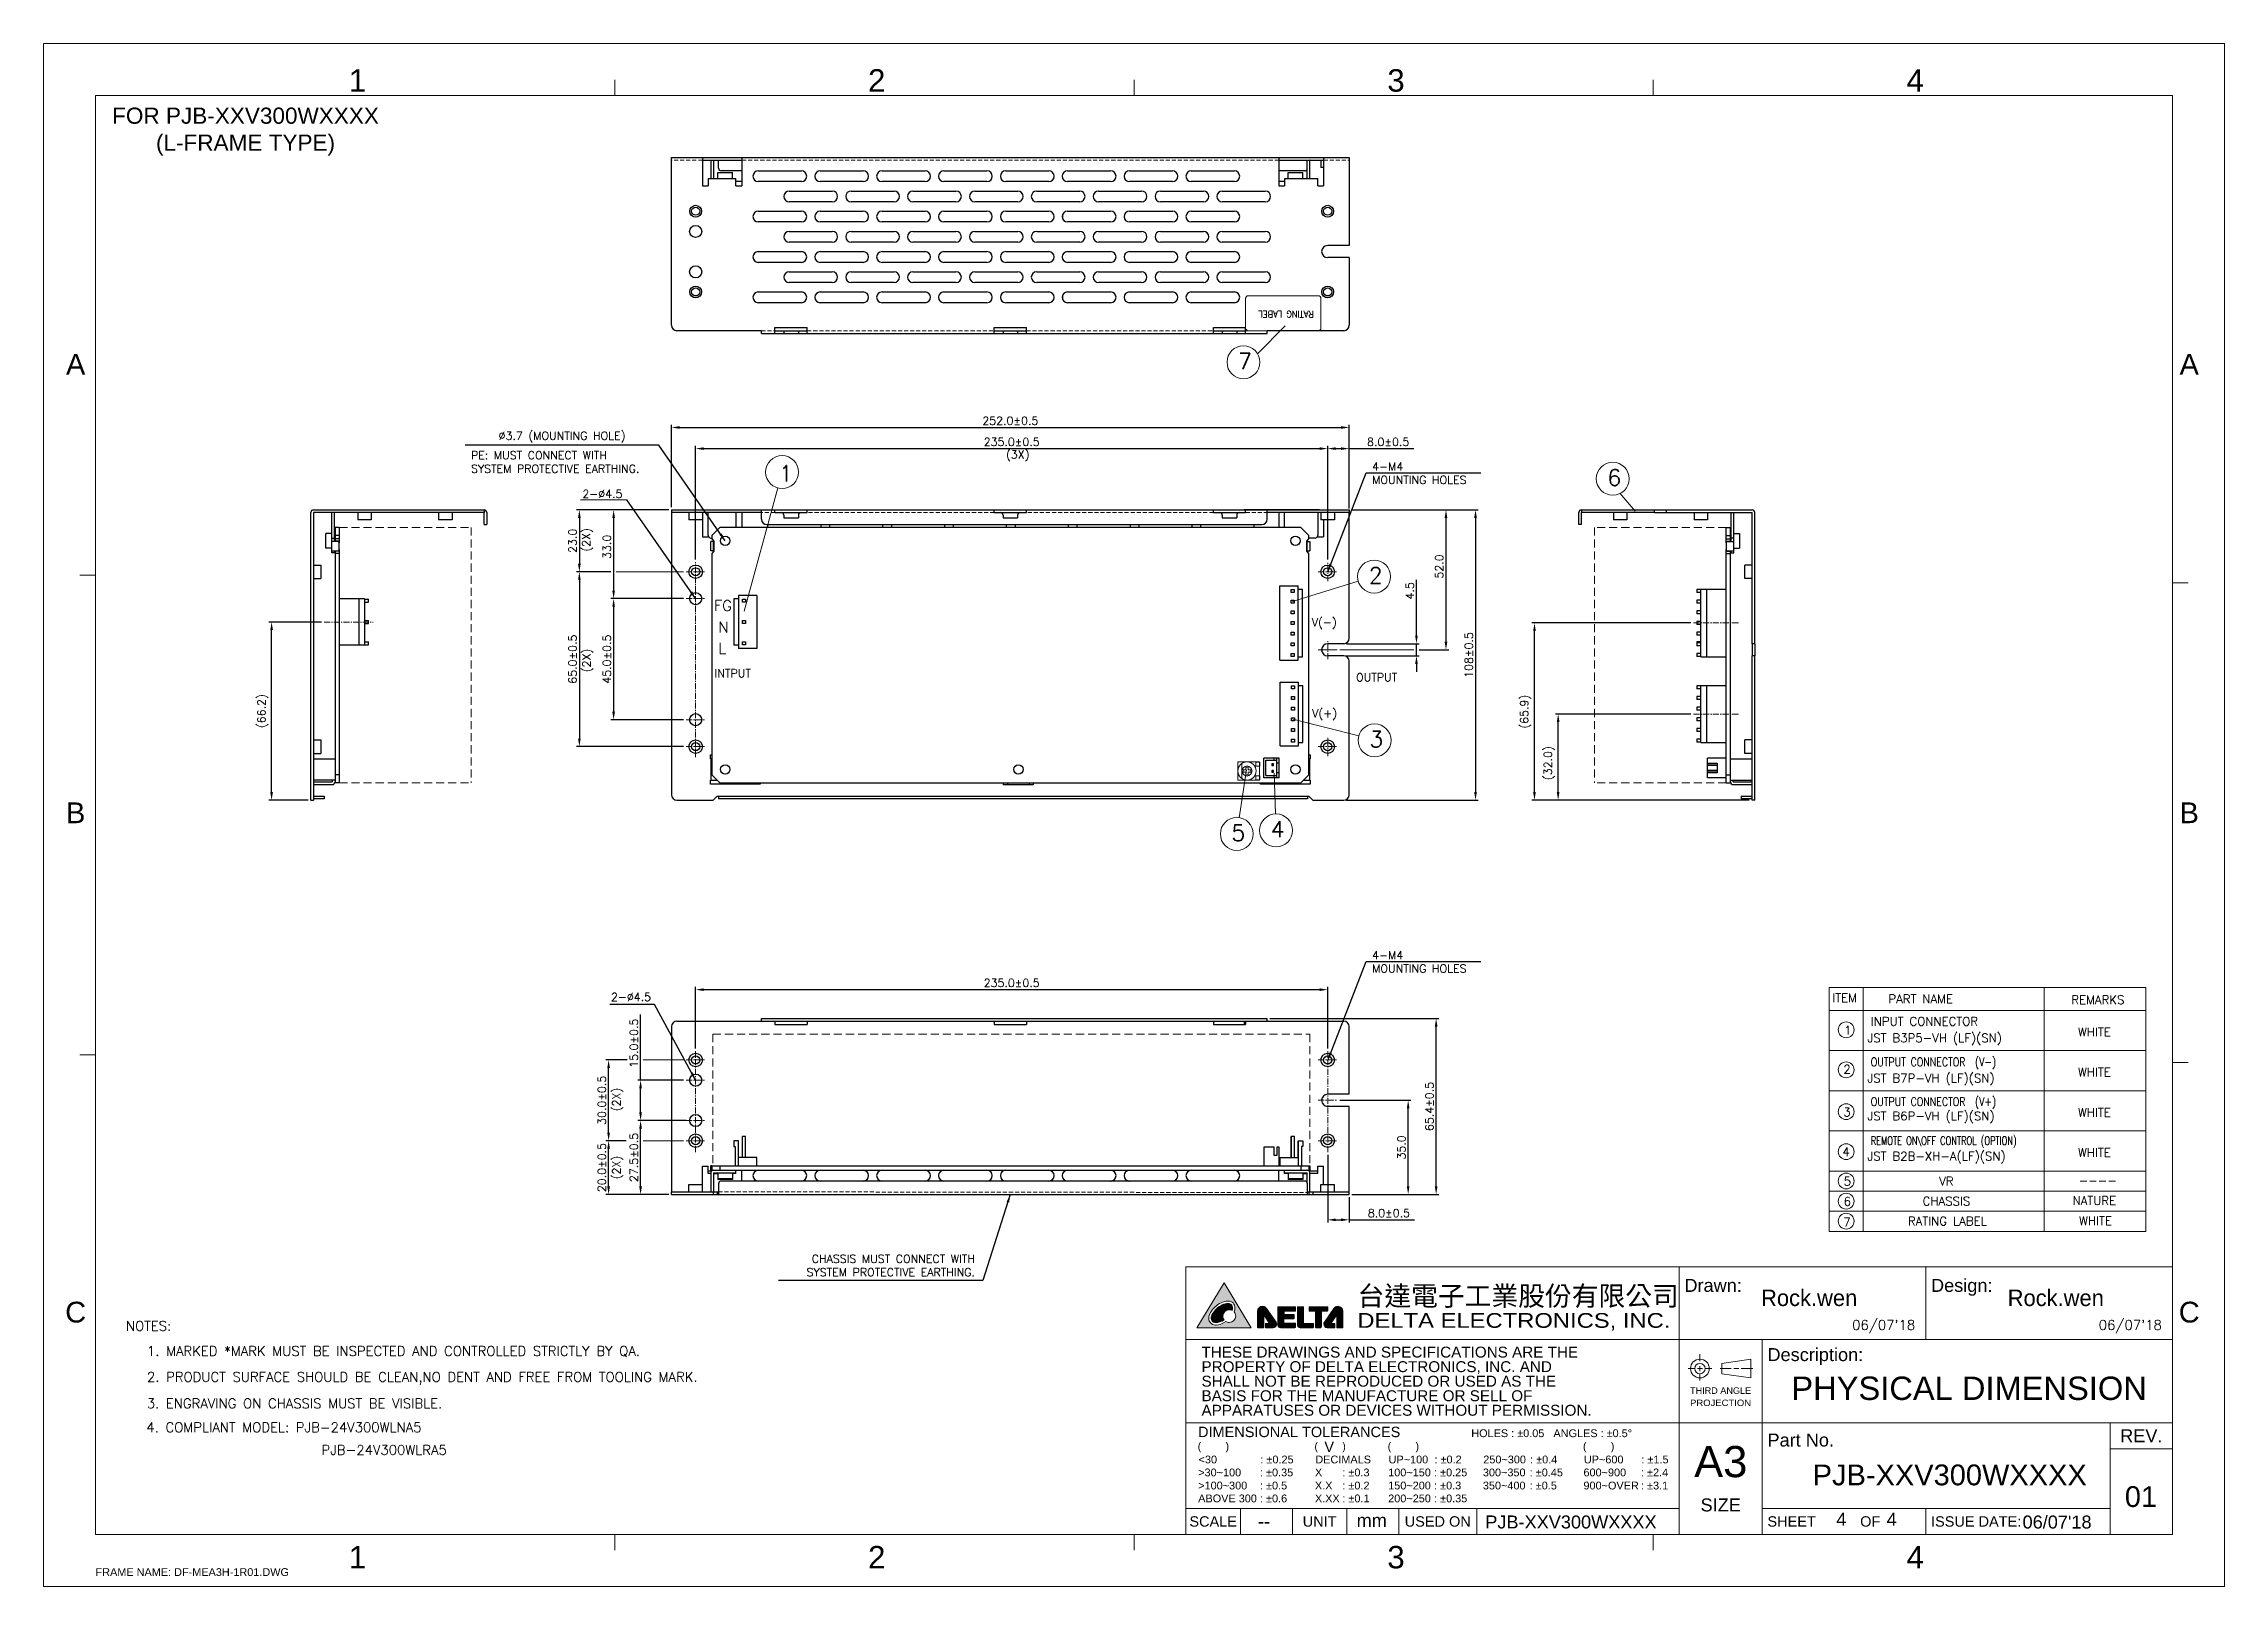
# Model space of a CAD drawing. Header units: millimetres. Extents: x 0 to 2584, y 0 to 2729.
# Drawn here: x 1773 to 2584, y 0 to 573 of the extents above; entities that cross this region are included whole.
import ezdxf
from ezdxf.enums import TextEntityAlignment as Align

# ---------------------------------------------------------------- set-up
doc = ezdxf.new("R2010")
doc.units = ezdxf.units.MM
doc.header["$LTSCALE"] = 6
doc.linetypes.add('CENTER', pattern=[0.6, 0.375, -0.075, 0.075, -0.075])
doc.linetypes.add('HIDDEN', pattern=[0.375, 0.25, -0.125])
doc.layers.get('0').update_dxf_attribs({"linetype": 'CONTINUOUS'})
doc.layers.get('Defpoints').update_dxf_attribs({"linetype": 'CONTINUOUS'})
for name, color, linetype in [('02___PRT_ALL_AXES', 7, 'CONTINUOUS'), ('03___PRT_ALL_CURVES', 7, 'CONTINUOUS'), ('2', 2, 'CONTINUOUS'), ('3', 3, 'CONTINUOUS'), ('CENTER', 130, 'CENTER'), ('DIM', 2, 'CONTINUOUS'), ('H', 6, 'HIDDEN'), ('PAPER', 7, 'CONTINUOUS')]:
    doc.layers.add(name, color=color, linetype=linetype)
doc.styles.add('ARIAL', font='arial.ttf')
doc.styles.add('ROMANS', font='romans')
doc.styles.add('SIMPLEX', font='SIMPLEX.shx')
doc.styles.get("Standard").update_dxf_attribs({"font": 'ROMANS.SHX'})
doc.styles.add('微軟正黑體', font='')
doc.styles.get('微軟正黑體').set_extended_font_data('Microsoft JhengHei')
doc.dimstyles.new('S_STANDARD', dxfattribs={"dimscale": 0, "dimtxt": 3, "dimasz": 3, "dimexe": 1, "dimexo": 1, "dimgap": 1, "dimtad": 1, "dimdec": 1, "dimzin": 0, "dimdsep": 46, "dimtxsty": 'ROMANS', "dimcen": -0.5, "dimadec": 0, "dimazin": 0, "dimtp": 0.1, "dimtfac": 1, "dimtdec": 1, "dimtmove": 0, "dimatfit": 3, "dimfxl": 1, "dimtolj": 1, "dimtzin": 0, "dimarcsym": 0})
doc.dimstyles.new('STANDARD$0', dxfattribs={"dimtxt": 3, "dimasz": 3, "dimexe": 1, "dimexo": 1, "dimgap": 1, "dimtad": 1, "dimdec": 1, "dimzin": 0, "dimdsep": 46, "dimtxsty": 'STANDARD', "dimcen": -0.5, "dimclrd": 2, "dimclre": 2, "dimclrt": 2, "dimadec": 0, "dimazin": 0, "dimtfac": 1, "dimtdec": 1, "dimtmove": 0, "dimatfit": 3, "dimfxl": 1, "dimtolj": 1, "dimtzin": 0, "dimarcsym": 0})
doc.dimstyles.new('STANDARD$7', dxfattribs={"dimtxt": 3, "dimasz": 3, "dimexe": 1, "dimexo": 1, "dimgap": 1, "dimtad": 1, "dimdec": 1, "dimzin": 0, "dimdsep": 46, "dimtxsty": 'STANDARD', "dimcen": -0.5, "dimclrd": 2, "dimclre": 2, "dimclrt": 2, "dimadec": 0, "dimazin": 0, "dimtfac": 1, "dimtdec": 1, "dimtmove": 0, "dimatfit": 3, "dimfxl": 1, "dimtolj": 1, "dimtzin": 0, "dimarcsym": 0})

msp = doc.modelspace()

# ---------------------------------------------------------------- texts
at = {"layer": '3', "color": 2, "lineweight": 0, "char_height": 3.603, "width": 24.6805, "attachment_point": 1, "style": 'SIMPLEX'}
for insert in [(2445.84, 98.96), (2537.54, 98.96)]:
    msp.add_mtext("06/07'18", dxfattribs=dict(at, insert=insert))
at = {"layer": 'DIM', "lineweight": 0, "style": 'SIMPLEX', "width": 0.9}
msp.add_text('RATING LABEL', height=2.5, rotation=180, dxfattribs=at).set_placement((2245.7, 474.08))
at = {"layer": 'DIM', "lineweight": 0, "ltscale": 2, "style": 'SIMPLEX'}
for s, p in [('7', (2217.55, 452.4)), ('1', (2046.83, 410.63)), ('6', (2354.87, 409.1)), ('2', (2266.12, 372.74)), ('3', (2266.32, 311.9)), ('4', (2229.67, 278.42)), ('5', (2215.08, 277.08))]:
    msp.add_text(s, height=6, dxfattribs=at).set_placement(p)
at = {"layer": 'DIM', "lineweight": 0, "style": 'SIMPLEX'}
for s, height, p in [('FG', 4, (2022.65, 362.53)), ('N', 4, (2024.32, 354.47)), ('L', 4, (2024.32, 346.63)), ('INTPUT', 3, (2022.88, 337.86)), ('OUTPUT', 3, (2261.39, 336.36)), ('ITEM', 3.2, (2438.46, 217.17)), ('INPUT CONNECTOR', 3.2, (2452.77, 208.39)), ('1', 3.2, (2442.86, 205.15)), ('JST B3P5-VH (LF)(SN)', 3.2, (2451.5, 202.24)), ('2', 3.2, (2442.6, 190.58)), ('JST B7P-VH (LF)(SN)', 3.2, (2451.5, 187.29)), ('3', 3.2, (2442.56, 174.68)), ('JST B6P-VH (LF)(SN)', 3.2, (2451.5, 173.23)), ('4', 3.2, (2442.25, 159.89)), ('JST B2B-XH-A(LF)(SN)', 3.2, (2451.5, 158.28)), ('5', 3.2, (2442.73, 148.96)), ('VR', 3.2, (2478.22, 148.99)), ('6', 3.2, (2442.68, 141.48)), ('CHASSIS', 3.2, (2472.07, 141.58)), ('7', 3.2, (2442.58, 133.8)), ('RATING LABEL', 3.2, (2466.59, 134.16)), ('NOTES:', 3.6, (1804.02, 94.99, -16.67))]:
    msp.add_text(s, height=height, dxfattribs=at).set_placement(p)
for s, height, p in [('PART NAME', 3.2, (2459.33, 215.78)), ('REMARKS', 3.2, (2527.35, 215.48)), ('WHITE', 3.2, (2529.83, 203.48)), ('WHITE', 3.2, (2529.83, 188.55)), ('WHITE', 3.2, (2529.83, 173.61)), ('WHITE', 3.2, (2529.83, 158.68)), ('----', 3.2, (2530.06, 148.24)), ('NATURE', 3.2, (2527.81, 140.81)), ('WHITE', 3.2, (2530.23, 133.34)), ('1. MARKED *MARK MUST BE INSPECTED AND CONTROLLED STRICTLY BY QA.', 3.6, (1811.83, 84.59)), ('2. PRODUCT SURFACE SHOULD BE CLEAN,NO DENT AND FREE FROM TOOLING MARK.', 3.6, (1811.83, 74.98)), ('3. ENGRAVING ON CHASSIS MUST BE VISIBLE.', 3.6, (1811.77, 65.12)), ('4. COMPLIANT MODEL: PJB-24V300WLNA5', 3.6, (1811.62, 56.23)), ('PJB-24V300WLRA5', 3.6, (1876.72, 47.83))]:
    msp.add_text(s, height=height, dxfattribs=at).set_placement(p, align=Align.BOTTOM_LEFT)
for s, width, p in [('OUTPUT CONNECTOR  (V-)', 0.8, (2452.77, 193.31)), ('OUTPUT CONNECTOR  (V+)', 0.8, (2452.77, 178.56)), ('REMOTE ON\\OFF CONTROL (OPTION)', 0.7, (2452.77, 164.06))]:
    msp.add_text(s, height=3.2, dxfattribs=dict(at, width=width)).set_placement(p)
at = {"layer": 'DIM', "lineweight": 0}
for s, insert, char_height, attachment_point, style in [('{\\C0;FOR PJB-XXV300WXXXX\\P(L-FRAME TYPE)}', (1848.47, 540.71), 6, 5, 'ARIAL'), ('\\A1;PE: MUST CONNECT WITH\\PSYSTEM PROTECTIVE EARTHING.', (1932.31, 413.9), 3, 7, 'SIMPLEX'), ('%%c3.7 (MOUNTING HOLE)', (1966.16, 427.17), 3, 5, 'SIMPLEX'), ('(3X)', (2135.59, 420.17), 3, 5, 'SIMPLEX'), ('4-M4 \\PMOUNTING HOLES', (2267.37, 417.74), 3, 1, 'SIMPLEX'), ('4-M4 \\PMOUNTING HOLES', (2267.37, 236.1), 3, 1, 'SIMPLEX'), ('\\A1;CHASSIS MUST CONNECT WITH\\P SYSTEM PROTECTIVE EARTHING.', (2119.69, 115.25), 3, 9, 'SIMPLEX')]:
    msp.add_mtext(s, dxfattribs=dict(at, insert=insert, char_height=char_height, attachment_point=attachment_point, style=style))
at = {"layer": 'DIM', "lineweight": 0, "char_height": 3, "width": 7.6586, "attachment_point": 1, "style": 'ARIAL'}
for insert in [(1973.71, 407.52), (1984.34, 220.55)]:
    msp.add_mtext('{\\Fromans.shx|c0;2-∅4.5}', dxfattribs=dict(at, insert=insert))
at = {"layer": 'DIM', "lineweight": 0, "char_height": 3, "attachment_point": 5, "rotation": 90, "style": 'SIMPLEX'}
for insert in [(1975.65, 388.93), (1975.77, 344.12), (1986.85, 180.93), (1986.85, 155.64)]:
    msp.add_mtext('(2X)', dxfattribs=dict(at, insert=insert))
at = {"layer": 'DIM', "color": 1, "lineweight": 0, "char_height": 3, "attachment_point": 5, "style": 'SIMPLEX'}
for s, insert in [('V(-)', (2249.59, 357.81)), ('V(+)', (2249.72, 323.97))]:
    msp.add_mtext(s, dxfattribs=dict(at, insert=insert))
at = {"layer": 'DIM', "lineweight": 0, "char_height": 6.0909, "width": 42.5476, "attachment_point": 1}
for insert in [(2411.99, 110.28), (2503.69, 110.28)]:
    msp.add_mtext('{\\f·L?n??????|b0|i0|c0|p34;Rock.wen}', dxfattribs=dict(at, insert=insert))
at = {"layer": 'PAPER', "color": 1, "lineweight": 0, "style": 'ARIAL'}
msp.add_text('C', height=7.72, dxfattribs=at).set_placement((1785.32, 101.93), align=Align.MIDDLE)

# ---------------------------------------------------------------- blocks, each defined once
blk = doc.blocks.new('s')
at = {"lineweight": 0}
h = blk.add_hatch(color=256, dxfattribs=at)
h.paths.add_polyline_path([(2135.48, 112.87), (2125.3, 96.13), (2145.62, 96.13)])
edge = h.paths.add_edge_path(flags=16)
edge.add_spline(control_points=[(2137.43, 98.08), (2136.95, 98.08), (2136.51, 98.22), (2136.14, 98.46), (2136.13, 98.45), (2136.12, 98.44), (2136.12, 98.43), (2134.96, 97.64), (2133.71, 97.12), (2132.55, 97.12), (2132.48, 97.12), (2132.42, 97.12), (2132.36, 97.12), (2131.5, 97.16), (2130.84, 97.51), (2130.42, 97.98), (2130, 98.44), (2129.81, 99), (2129.79, 99.48), (2129.79, 99.52), (2129.79, 99.56), (2129.79, 99.6), (2129.8, 101.03), (2130.78, 102.58), (2132.12, 103.84), (2133.46, 105.08), (2135.19, 106.04), (2136.89, 106.05), (2136.9, 106.05), (2136.91, 106.05), (2136.92, 106.05), (2137.71, 106.06), (2138.38, 105.79), (2138.84, 105.33), (2139.31, 104.86), (2139.54, 104.22), (2139.54, 103.53), (2139.54, 103.05), (2139.43, 102.54), (2139.21, 102.03), (2139.58, 101.61), (2139.81, 101.06), (2139.81, 100.46), (2139.81, 99.15), (2138.74, 98.08), (2137.43, 98.08)], knot_values=[0, 0, 0, 0, 1, 1, 1, 2, 2, 2, 3, 3, 3, 4, 4, 4, 5, 5, 5, 6, 6, 6, 7, 7, 7, 8, 8, 8, 9, 9, 9, 10, 10, 10, 11, 11, 11, 12, 12, 12, 13, 13, 13, 14, 14, 14, 15, 15, 15, 15], degree=3, periodic=0)
h = blk.add_hatch(color=256, dxfattribs=at)
h.dxf.hatch_style = 1
edge = h.paths.add_edge_path()
edge.add_spline(control_points=[(2138.22, 104.7), (2137.94, 104.98), (2137.52, 105.17), (2136.92, 105.17), (2136.92, 105.17), (2136.9, 105.17), (2136.9, 105.17), (2135.54, 105.17), (2133.95, 104.33), (2132.72, 103.19), (2131.49, 102.05), (2130.66, 100.6), (2130.68, 99.6), (2130.68, 99.58), (2130.68, 99.55), (2130.68, 99.52), (2130.69, 99.24), (2130.81, 98.87), (2131.08, 98.57), (2131.35, 98.28), (2131.75, 98.04), (2132.41, 98.01), (2132.45, 98.01), (2132.5, 98), (2132.55, 98), (2133.4, 98), (2134.48, 98.4), (2135.49, 99.08), (2135.21, 99.47), (2135.04, 99.95), (2135.04, 100.46), (2135.04, 101.78), (2136.11, 102.84), (2137.43, 102.84), (2137.81, 102.84), (2138.16, 102.75), (2138.48, 102.59), (2138.6, 102.93), (2138.65, 103.24), (2138.65, 103.53), (2138.65, 104.03), (2138.49, 104.42), (2138.22, 104.7)], knot_values=[0, 0, 0, 0, 1, 1, 1, 2, 2, 2, 3, 3, 3, 4, 4, 4, 5, 5, 5, 6, 6, 6, 7, 7, 7, 8, 8, 8, 9, 9, 9, 10, 10, 10, 11, 11, 11, 12, 12, 12, 13, 13, 13, 14, 14, 14, 14], degree=3, periodic=0)
h = blk.add_hatch(color=256, dxfattribs=at)
h.dxf.hatch_style = 1
edge = h.paths.add_edge_path()
edge.add_spline(control_points=[(2150.22, 96.23), (2150.22, 96.23), (2150.22, 100.96), (2150.22, 100.96)], knot_values=[14, 14, 14, 14, 15, 15, 15, 15], degree=3, periodic=0)
edge.add_spline(control_points=[(2150.22, 100.96), (2150.22, 100.96), (2152.44, 97.76), (2152.44, 97.76)], knot_values=[15, 15, 15, 15, 16, 16, 16, 16], degree=3, periodic=0)
edge.add_spline(control_points=[(2152.44, 97.76), (2152.44, 97.76), (2151, 97.76), (2151, 97.76)], knot_values=[16, 16, 16, 16, 17, 17, 17, 17], degree=3, periodic=0)
edge.add_spline(control_points=[(2151, 97.76), (2150.97, 97.76), (2150.95, 97.75), (2150.93, 97.73)], knot_values=[17, 17, 17, 17, 18, 18, 18, 18], degree=3, periodic=0)
edge.add_spline(control_points=[(2150.93, 97.73), (2150.91, 97.71), (2150.9, 97.69), (2150.9, 97.66)], knot_values=[18, 18, 18, 18, 19, 19, 19, 19], degree=3, periodic=0)
edge.add_spline(control_points=[(2150.9, 97.66), (2150.9, 97.66), (2150.9, 96.23), (2150.9, 96.23)], knot_values=[19, 19, 19, 19, 20, 20, 20, 20], degree=3, periodic=0)
edge.add_spline(control_points=[(2150.9, 96.23), (2150.9, 96.2), (2150.91, 96.18), (2150.93, 96.16)], knot_values=[20, 20, 20, 20, 21, 21, 21, 21], degree=3, periodic=0)
edge.add_spline(control_points=[(2150.93, 96.16), (2150.95, 96.14), (2150.97, 96.13), (2151, 96.13)], knot_values=[21, 21, 21, 21, 22, 22, 22, 22], degree=3, periodic=0)
edge.add_spline(control_points=[(2151, 96.13), (2151, 96.13), (2153.74, 96.13), (2153.74, 96.13)], knot_values=[22, 22, 22, 22, 23, 23, 23, 23], degree=3, periodic=0)
edge.add_spline(control_points=[(2153.74, 96.13), (2153.77, 96.13), (2153.79, 96.14), (2153.81, 96.14)], knot_values=[23, 23, 23, 23, 23.03125, 23.03125, 23.03125, 23.03125], degree=3, periodic=0)
edge.add_spline(control_points=[(2153.81, 96.14), (2153.86, 96.14), (2153.9, 96.14), (2153.94, 96.15)], knot_values=[23.03125, 23.03125, 23.03125, 23.03125, 23.09375, 23.09375, 23.09375, 23.09375], degree=3, periodic=0)
edge.add_spline(control_points=[(2153.94, 96.15), (2154.01, 96.16), (2154.07, 96.17), (2154.14, 96.19)], knot_values=[23.09375, 23.09375, 23.09375, 23.09375, 23.1875, 23.1875, 23.1875, 23.1875], degree=3, periodic=0)
edge.add_spline(control_points=[(2154.14, 96.19), (2154.22, 96.22), (2154.3, 96.25), (2154.37, 96.29)], knot_values=[23.1875, 23.1875, 23.1875, 23.1875, 23.3125, 23.3125, 23.3125, 23.3125], degree=3, periodic=0)
edge.add_spline(control_points=[(2154.37, 96.29), (2154.45, 96.34), (2154.52, 96.38), (2154.58, 96.44)], knot_values=[23.3125, 23.3125, 23.3125, 23.3125, 23.4375, 23.4375, 23.4375, 23.4375], degree=3, periodic=0)
edge.add_spline(control_points=[(2154.58, 96.44), (2154.62, 96.46), (2154.65, 96.49), (2154.68, 96.52)], knot_values=[23.4375, 23.4375, 23.4375, 23.4375, 23.5, 23.5, 23.5, 23.5], degree=3, periodic=0)
edge.add_spline(control_points=[(2154.68, 96.52), (2154.71, 96.55), (2154.74, 96.58), (2154.76, 96.62)], knot_values=[23.5, 23.5, 23.5, 23.5, 23.5625, 23.5625, 23.5625, 23.5625], degree=3, periodic=0)
edge.add_spline(control_points=[(2154.76, 96.62), (2154.82, 96.68), (2154.86, 96.75), (2154.9, 96.83)], knot_values=[23.5625, 23.5625, 23.5625, 23.5625, 23.6875, 23.6875, 23.6875, 23.6875], degree=3, periodic=0)
edge.add_spline(control_points=[(2154.9, 96.83), (2154.95, 96.9), (2154.98, 96.98), (2155, 97.06)], knot_values=[23.6875, 23.6875, 23.6875, 23.6875, 23.8125, 23.8125, 23.8125, 23.8125], degree=3, periodic=0)
edge.add_spline(control_points=[(2155, 97.06), (2155.02, 97.13), (2155.04, 97.19), (2155.05, 97.26)], knot_values=[23.8125, 23.8125, 23.8125, 23.8125, 23.90625, 23.90625, 23.90625, 23.90625], degree=3, periodic=0)
edge.add_spline(control_points=[(2155.05, 97.26), (2155.06, 97.3), (2155.06, 97.34), (2155.06, 97.39)], knot_values=[23.90625, 23.90625, 23.90625, 23.90625, 23.96875, 23.96875, 23.96875, 23.96875], degree=3, periodic=0)
edge.add_spline(control_points=[(2155.06, 97.39), (2155.06, 97.41), (2155.06, 97.43), (2155.06, 97.46)], knot_values=[23.96875, 23.96875, 23.96875, 23.96875, 24, 24, 24, 24], degree=3, periodic=0)
edge.add_spline(control_points=[(2155.06, 97.46), (2155.06, 97.49), (2155.06, 97.53), (2155.06, 97.56)], knot_values=[24, 24, 24, 24, 24.125, 24.125, 24.125, 24.125], degree=3, periodic=0)
edge.add_spline(control_points=[(2155.06, 97.56), (2155.05, 97.63), (2155.04, 97.7), (2155.03, 97.76)], knot_values=[24.125, 24.125, 24.125, 24.125, 24.375, 24.375, 24.375, 24.375], degree=3, periodic=0)
edge.add_spline(control_points=[(2155.03, 97.76), (2155.01, 97.83), (2154.99, 97.89), (2154.97, 97.96)], knot_values=[24.375, 24.375, 24.375, 24.375, 24.625, 24.625, 24.625, 24.625], degree=3, periodic=0)
edge.add_spline(control_points=[(2154.97, 97.96), (2154.94, 98.02), (2154.91, 98.08), (2154.88, 98.13)], knot_values=[24.625, 24.625, 24.625, 24.625, 24.875, 24.875, 24.875, 24.875], degree=3, periodic=0)
edge.add_spline(control_points=[(2154.88, 98.13), (2154.86, 98.16), (2154.84, 98.19), (2154.82, 98.22)], knot_values=[24.875, 24.875, 24.875, 24.875, 25, 25, 25, 25], degree=3, periodic=0)
edge.add_line((2154.82, 98.22), (2151.26, 103.27))
edge.add_spline(control_points=[(2151.25, 103.27), (2151.25, 103.27), (2151.25, 103.27), (2151.25, 103.27)], knot_values=[1, 1, 1, 1, 2, 2, 2, 2], degree=3, periodic=0)
edge.add_spline(control_points=[(2151.25, 103.27), (2151.14, 103.43), (2151, 103.59), (2150.88, 103.68)], knot_values=[2, 2, 2, 2, 3, 3, 3, 3], degree=3, periodic=0)
edge.add_spline(control_points=[(2150.88, 103.68), (2150.84, 103.71), (2150.8, 103.75), (2150.76, 103.77)], knot_values=[3, 3, 3, 3, 3.125, 3.125, 3.125, 3.125], degree=3, periodic=0)
edge.add_spline(control_points=[(2150.76, 103.77), (2150.68, 103.83), (2150.59, 103.88), (2150.5, 103.93)], knot_values=[3.125, 3.125, 3.125, 3.125, 3.375, 3.375, 3.375, 3.375], degree=3, periodic=0)
edge.add_spline(control_points=[(2150.5, 103.93), (2150.4, 103.97), (2150.31, 104.01), (2150.21, 104.03)], knot_values=[3.375, 3.375, 3.375, 3.375, 3.625, 3.625, 3.625, 3.625], degree=3, periodic=0)
edge.add_spline(control_points=[(2150.21, 104.03), (2150.11, 104.06), (2150, 104.08), (2149.9, 104.09)], knot_values=[3.625, 3.625, 3.625, 3.625, 3.875, 3.875, 3.875, 3.875], degree=3, periodic=0)
edge.add_spline(control_points=[(2149.9, 104.09), (2149.84, 104.1), (2149.79, 104.1), (2149.74, 104.1)], knot_values=[3.875, 3.875, 3.875, 3.875, 4, 4, 4, 4], degree=3, periodic=0)
edge.add_spline(control_points=[(2149.74, 104.1), (2149.71, 104.1), (2149.68, 104.1), (2149.65, 104.1)], knot_values=[4, 4, 4, 4, 4.03125, 4.03125, 4.03125, 4.03125], degree=3, periodic=0)
edge.add_spline(control_points=[(2149.65, 104.1), (2149.58, 104.09), (2149.52, 104.09), (2149.47, 104.08)], knot_values=[4.03125, 4.03125, 4.03125, 4.03125, 4.09375, 4.09375, 4.09375, 4.09375], degree=3, periodic=0)
edge.add_spline(control_points=[(2149.47, 104.08), (2149.38, 104.06), (2149.29, 104.04), (2149.21, 104.02)], knot_values=[4.09375, 4.09375, 4.09375, 4.09375, 4.1875, 4.1875, 4.1875, 4.1875], degree=3, periodic=0)
edge.add_spline(control_points=[(2149.21, 104.02), (2149.1, 103.98), (2148.99, 103.94), (2148.89, 103.88)], knot_values=[4.1875, 4.1875, 4.1875, 4.1875, 4.3125, 4.3125, 4.3125, 4.3125], degree=3, periodic=0)
edge.add_spline(control_points=[(2148.89, 103.88), (2148.79, 103.83), (2148.69, 103.76), (2148.61, 103.69)], knot_values=[4.3125, 4.3125, 4.3125, 4.3125, 4.4375, 4.4375, 4.4375, 4.4375], degree=3, periodic=0)
edge.add_spline(control_points=[(2148.61, 103.69), (2148.56, 103.66), (2148.52, 103.62), (2148.48, 103.58)], knot_values=[4.4375, 4.4375, 4.4375, 4.4375, 4.5, 4.5, 4.5, 4.5], degree=3, periodic=0)
edge.add_spline(control_points=[(2148.48, 103.58), (2148.44, 103.54), (2148.4, 103.49), (2148.36, 103.45)], knot_values=[4.5, 4.5, 4.5, 4.5, 4.5625, 4.5625, 4.5625, 4.5625], degree=3, periodic=0)
edge.add_spline(control_points=[(2148.36, 103.45), (2148.29, 103.36), (2148.23, 103.27), (2148.17, 103.17)], knot_values=[4.5625, 4.5625, 4.5625, 4.5625, 4.6875, 4.6875, 4.6875, 4.6875], degree=3, periodic=0)
edge.add_spline(control_points=[(2148.17, 103.17), (2148.12, 103.07), (2148.07, 102.96), (2148.04, 102.85)], knot_values=[4.6875, 4.6875, 4.6875, 4.6875, 4.8125, 4.8125, 4.8125, 4.8125], degree=3, periodic=0)
edge.add_spline(control_points=[(2148.04, 102.85), (2148.01, 102.77), (2147.99, 102.68), (2147.98, 102.59)], knot_values=[4.8125, 4.8125, 4.8125, 4.8125, 4.90625, 4.90625, 4.90625, 4.90625], degree=3, periodic=0)
edge.add_spline(control_points=[(2147.98, 102.59), (2147.97, 102.53), (2147.96, 102.47), (2147.96, 102.41)], knot_values=[4.90625, 4.90625, 4.90625, 4.90625, 4.96875, 4.96875, 4.96875, 4.96875], degree=3, periodic=0)
edge.add_spline(control_points=[(2147.96, 102.41), (2147.96, 102.38), (2147.96, 102.35), (2147.96, 102.32)], knot_values=[4.96875, 4.96875, 4.96875, 4.96875, 5, 5, 5, 5], degree=3, periodic=0)
edge.add_spline(control_points=[(2147.96, 102.32), (2147.96, 102.32), (2147.96, 102.32), (2147.96, 102.32)], knot_values=[5, 5, 5, 5, 5.499931, 5.499931, 5.499931, 5.499931], degree=3, periodic=0)
edge.add_spline(control_points=[(2147.96, 102.32), (2147.96, 102.32), (2147.96, 102.32), (2147.96, 102.32)], knot_values=[5.499931, 5.499931, 5.499931, 5.499931, 5.999712, 5.999712, 5.999712, 5.999712], degree=3, periodic=0)
edge.add_line((2147.96, 102.32), (2147.96, 102.32))
edge.add_line((2147.96, 102.32), (2147.96, 96.23))
edge.add_spline(control_points=[(2147.96, 96.23), (2147.96, 96.2), (2147.97, 96.18), (2147.99, 96.16)], knot_values=[9, 9, 9, 9, 10, 10, 10, 10], degree=3, periodic=0)
edge.add_spline(control_points=[(2147.99, 96.16), (2148, 96.15), (2148.03, 96.13), (2148.05, 96.13)], knot_values=[10, 10, 10, 10, 11, 11, 11, 11], degree=3, periodic=0)
edge.add_spline(control_points=[(2148.05, 96.13), (2148.05, 96.13), (2150.12, 96.13), (2150.12, 96.13)], knot_values=[11, 11, 11, 11, 12, 12, 12, 12], degree=3, periodic=0)
edge.add_spline(control_points=[(2150.12, 96.13), (2150.15, 96.13), (2150.17, 96.15), (2150.19, 96.16)], knot_values=[12, 12, 12, 12, 13, 13, 13, 13], degree=3, periodic=0)
edge.add_spline(control_points=[(2150.19, 96.16), (2150.21, 96.18), (2150.22, 96.2), (2150.22, 96.23)], knot_values=[13, 13, 13, 13, 14, 14, 14, 14], degree=3, periodic=0)
h = blk.add_hatch(color=256, dxfattribs=at)
h.dxf.hatch_style = 1
edge = h.paths.add_edge_path()
edge.add_spline(control_points=[(2157.78, 102.29), (2157.78, 102.29), (2162, 102.29), (2162, 102.29)], knot_values=[12, 12, 12, 12, 13, 13, 13, 13], degree=3, periodic=0)
edge.add_spline(control_points=[(2162, 102.29), (2162.02, 102.29), (2162.04, 102.3), (2162.06, 102.32)], knot_values=[13, 13, 13, 13, 14, 14, 14, 14], degree=3, periodic=0)
edge.add_spline(control_points=[(2162.06, 102.32), (2162.08, 102.34), (2162.09, 102.36), (2162.09, 102.39)], knot_values=[14, 14, 14, 14, 15, 15, 15, 15], degree=3, periodic=0)
edge.add_spline(control_points=[(2162.09, 102.39), (2162.09, 102.39), (2162.09, 103.85), (2162.09, 103.85)], knot_values=[15, 15, 15, 15, 16, 16, 16, 16], degree=3, periodic=0)
edge.add_spline(control_points=[(2162.09, 103.85), (2162.09, 103.88), (2162.08, 103.9), (2162.06, 103.92)], knot_values=[16, 16, 16, 16, 17, 17, 17, 17], degree=3, periodic=0)
edge.add_spline(control_points=[(2162.06, 103.92), (2162.04, 103.94), (2162.02, 103.95), (2162, 103.95)], knot_values=[17, 17, 17, 17, 18, 18, 18, 18], degree=3, periodic=0)
edge.add_spline(control_points=[(2162, 103.95), (2162, 103.95), (2155.57, 103.95), (2155.57, 103.95)], knot_values=[18, 18, 18, 18, 19, 19, 19, 19], degree=3, periodic=0)
edge.add_spline(control_points=[(2155.57, 103.95), (2155.55, 103.95), (2155.52, 103.94), (2155.51, 103.92)], knot_values=[19, 19, 19, 19, 20, 20, 20, 20], degree=3, periodic=0)
edge.add_spline(control_points=[(2155.51, 103.92), (2155.49, 103.9), (2155.48, 103.88), (2155.48, 103.85)], knot_values=[20, 20, 20, 20, 21, 21, 21, 21], degree=3, periodic=0)
edge.add_spline(control_points=[(2155.48, 103.85), (2155.48, 103.85), (2155.48, 97.04), (2155.48, 97.04)], knot_values=[21, 21, 21, 21, 22, 22, 22, 22], degree=3, periodic=0)
edge.add_spline(control_points=[(2155.48, 97.04), (2155.48, 96.76), (2155.62, 96.53), (2155.82, 96.37)], knot_values=[22, 22, 22, 22, 23, 23, 23, 23], degree=3, periodic=0)
edge.add_spline(control_points=[(2155.82, 96.37), (2156.01, 96.21), (2156.26, 96.13), (2156.46, 96.13)], knot_values=[23, 23, 23, 23, 24, 24, 24, 24], degree=3, periodic=0)
edge.add_spline(control_points=[(2156.46, 96.13), (2156.46, 96.13), (2161.67, 96.13), (2161.67, 96.13)], knot_values=[24, 24, 24, 24, 25, 25, 25, 25], degree=3, periodic=0)
edge.add_spline(control_points=[(2161.67, 96.13), (2161.78, 96.13), (2161.88, 96.19), (2161.96, 96.26)], knot_values=[25, 25, 25, 25, 26, 26, 26, 26], degree=3, periodic=0)
edge.add_spline(control_points=[(2161.96, 96.26), (2162, 96.3), (2162.03, 96.34), (2162.05, 96.38)], knot_values=[26, 26, 26, 26, 27, 27, 27, 27], degree=3, periodic=0)
edge.add_spline(control_points=[(2162.05, 96.38), (2162.06, 96.4), (2162.07, 96.41), (2162.08, 96.43)], knot_values=[27, 27, 27, 27, 28, 28, 28, 28], degree=3, periodic=0)
edge.add_spline(control_points=[(2162.08, 96.43), (2162.08, 96.45), (2162.09, 96.45), (2162.09, 96.49)], knot_values=[28, 28, 28, 28, 29, 29, 29, 29], degree=3, periodic=0)
edge.add_spline(control_points=[(2162.09, 96.49), (2162.09, 96.49), (2162.09, 97.67), (2162.09, 97.67)], knot_values=[30, 30, 30, 30, 31, 31, 31, 31], degree=3, periodic=0)
edge.add_spline(control_points=[(2162.09, 97.67), (2162.09, 97.7), (2162.08, 97.72), (2162.06, 97.74)], knot_values=[0, 0, 0, 0, 1, 1, 1, 1], degree=3, periodic=0)
edge.add_spline(control_points=[(2162.06, 97.74), (2162.04, 97.76), (2162.02, 97.77), (2162, 97.77)], knot_values=[1, 1, 1, 1, 2, 2, 2, 2], degree=3, periodic=0)
edge.add_spline(control_points=[(2162, 97.77), (2162, 97.77), (2157.77, 97.77), (2157.77, 97.77)], knot_values=[2, 2, 2, 2, 3, 3, 3, 3], degree=3, periodic=0)
edge.add_spline(control_points=[(2157.77, 97.77), (2157.77, 97.77), (2157.77, 99.48), (2157.77, 99.48)], knot_values=[3, 3, 3, 3, 4, 4, 4, 4], degree=3, periodic=0)
edge.add_spline(control_points=[(2157.77, 99.48), (2157.77, 99.48), (2161.41, 99.48), (2161.41, 99.48)], knot_values=[4, 4, 4, 4, 5, 5, 5, 5], degree=3, periodic=0)
edge.add_spline(control_points=[(2161.41, 99.48), (2161.44, 99.48), (2161.46, 99.48), (2161.48, 99.5)], knot_values=[5, 5, 5, 5, 6, 6, 6, 6], degree=3, periodic=0)
edge.add_spline(control_points=[(2161.48, 99.5), (2161.5, 99.52), (2161.51, 99.54), (2161.51, 99.57)], knot_values=[6, 6, 6, 6, 7, 7, 7, 7], degree=3, periodic=0)
edge.add_spline(control_points=[(2161.51, 99.57), (2161.51, 99.57), (2161.51, 101.01), (2161.51, 101.01)], knot_values=[7, 7, 7, 7, 8, 8, 8, 8], degree=3, periodic=0)
edge.add_spline(control_points=[(2161.51, 101.01), (2161.51, 101.03), (2161.5, 101.06), (2161.48, 101.07)], knot_values=[8, 8, 8, 8, 9, 9, 9, 9], degree=3, periodic=0)
edge.add_spline(control_points=[(2161.48, 101.07), (2161.46, 101.09), (2161.44, 101.1), (2161.41, 101.1)], knot_values=[9, 9, 9, 9, 10, 10, 10, 10], degree=3, periodic=0)
edge.add_spline(control_points=[(2161.41, 101.1), (2161.41, 101.1), (2157.78, 101.1), (2157.78, 101.1)], knot_values=[10, 10, 10, 10, 11, 11, 11, 11], degree=3, periodic=0)
edge.add_spline(control_points=[(2157.78, 101.1), (2157.78, 101.1), (2157.78, 102.29), (2157.78, 102.29)], knot_values=[11, 11, 11, 11, 12, 12, 12, 12], degree=3, periodic=0)
h = blk.add_hatch(color=256, dxfattribs=at)
h.dxf.hatch_style = 1
edge = h.paths.add_edge_path()
edge.add_spline(control_points=[(2168.8, 96.55), (2168.8, 96.47), (2168.76, 96.37), (2168.69, 96.28)], knot_values=[17, 17, 17, 17, 18, 18, 18, 18], degree=3, periodic=0)
edge.add_spline(control_points=[(2168.69, 96.28), (2168.62, 96.19), (2168.54, 96.13), (2168.44, 96.13)], knot_values=[16, 16, 16, 16, 17, 17, 17, 17], degree=3, periodic=0)
edge.add_spline(control_points=[(2168.44, 96.13), (2168.44, 96.13), (2168.43, 96.13), (2168.43, 96.13)], knot_values=[14, 14, 14, 14, 14.999968, 14.999968, 14.999968, 14.999968], degree=3, periodic=0)
edge.add_spline(control_points=[(2168.43, 96.13), (2168.43, 96.13), (2163.74, 96.13), (2163.74, 96.13)], knot_values=[13, 13, 13, 13, 14, 14, 14, 14], degree=3, periodic=0)
edge.add_spline(control_points=[(2163.74, 96.13), (2163.56, 96.13), (2163.33, 96.2), (2163.14, 96.35)], knot_values=[12, 12, 12, 12, 13, 13, 13, 13], degree=3, periodic=0)
edge.add_spline(control_points=[(2163.14, 96.35), (2162.95, 96.49), (2162.8, 96.73), (2162.8, 97.07)], knot_values=[11, 11, 11, 11, 12, 12, 12, 12], degree=3, periodic=0)
edge.add_line((2162.8, 97.07), (2162.8, 103.85))
edge.add_spline(control_points=[(2162.8, 103.85), (2162.8, 103.9), (2162.84, 103.94), (2162.89, 103.94)], knot_values=[7, 7, 7, 7, 8, 8, 8, 8], degree=3, periodic=0)
edge.add_spline(control_points=[(2162.89, 103.94), (2162.89, 103.94), (2164.93, 103.94), (2164.93, 103.94)], knot_values=[6, 6, 6, 6, 7, 7, 7, 7], degree=3, periodic=0)
edge.add_spline(control_points=[(2164.93, 103.94), (2164.95, 103.94), (2164.97, 103.93), (2164.99, 103.91)], knot_values=[5, 5, 5, 5, 6, 6, 6, 6], degree=3, periodic=0)
edge.add_spline(control_points=[(2164.99, 103.91), (2165.01, 103.89), (2165.02, 103.87), (2165.02, 103.84)], knot_values=[4, 4, 4, 4, 5, 5, 5, 5], degree=3, periodic=0)
edge.add_spline(control_points=[(2165.02, 103.84), (2165.02, 103.84), (2165.02, 97.75), (2165.02, 97.75)], knot_values=[3, 3, 3, 3, 4, 4, 4, 4], degree=3, periodic=0)
edge.add_spline(control_points=[(2165.02, 97.75), (2165.02, 97.75), (2168.71, 97.75), (2168.71, 97.75)], knot_values=[2, 2, 2, 2, 3, 3, 3, 3], degree=3, periodic=0)
edge.add_spline(control_points=[(2168.71, 97.75), (2168.73, 97.75), (2168.76, 97.74), (2168.78, 97.72)], knot_values=[1, 1, 1, 1, 2, 2, 2, 2], degree=3, periodic=0)
edge.add_spline(control_points=[(2168.78, 97.72), (2168.79, 97.71), (2168.8, 97.68), (2168.8, 97.66)], knot_values=[0, 0, 0, 0, 1, 1, 1, 1], degree=3, periodic=0)
edge.add_spline(control_points=[(2168.8, 97.66), (2168.8, 97.36), (2168.8, 96.69), (2168.8, 96.55)], knot_values=[20, 20, 20, 20, 21, 21, 21, 21], degree=3, periodic=0)
edge.add_spline(control_points=[(2168.8, 96.55), (2168.8, 96.55), (2168.8, 96.55), (2168.8, 96.55)], knot_values=[18.999928, 18.999928, 18.999928, 18.999928, 19, 19, 19, 19], degree=3, periodic=0)
h = blk.add_hatch(color=256, dxfattribs=at)
h.dxf.hatch_style = 1
edge = h.paths.add_edge_path()
edge.add_spline(control_points=[(2171.69, 96.58), (2171.69, 96.58), (2171.69, 102.27), (2171.69, 102.27)], knot_values=[17, 17, 17, 17, 18, 18, 18, 18], degree=3, periodic=0)
edge.add_spline(control_points=[(2171.69, 102.27), (2171.69, 102.27), (2171.69, 102.31), (2171.69, 102.31)], knot_values=[18, 18, 18, 18, 19, 19, 19, 19], degree=3, periodic=0)
edge.add_spline(control_points=[(2171.69, 102.31), (2171.69, 102.31), (2173.92, 102.32), (2173.92, 102.32)], knot_values=[19, 19, 19, 19, 20, 20, 20, 20], degree=3, periodic=0)
edge.add_spline(control_points=[(2173.92, 102.32), (2173.95, 102.32), (2173.97, 102.33), (2173.99, 102.34)], knot_values=[20, 20, 20, 20, 21, 21, 21, 21], degree=3, periodic=0)
edge.add_spline(control_points=[(2173.99, 102.34), (2174, 102.36), (2174.01, 102.38), (2174.01, 102.41)], knot_values=[0, 0, 0, 0, 1, 1, 1, 1], degree=3, periodic=0)
edge.add_spline(control_points=[(2174.01, 102.41), (2174.01, 102.41), (2174.01, 103.84), (2174.01, 103.84)], knot_values=[1, 1, 1, 1, 2, 2, 2, 2], degree=3, periodic=0)
edge.add_spline(control_points=[(2174.01, 103.84), (2174.01, 103.9), (2173.97, 103.94), (2173.92, 103.94)], knot_values=[2, 2, 2, 2, 3, 3, 3, 3], degree=3, periodic=0)
edge.add_spline(control_points=[(2173.92, 103.94), (2173.92, 103.94), (2167.24, 103.95), (2167.24, 103.95)], knot_values=[3, 3, 3, 3, 4, 4, 4, 4], degree=3, periodic=0)
edge.add_spline(control_points=[(2167.24, 103.95), (2167.21, 103.95), (2167.19, 103.94), (2167.17, 103.92)], knot_values=[4, 4, 4, 4, 5, 5, 5, 5], degree=3, periodic=0)
edge.add_spline(control_points=[(2167.17, 103.92), (2167.15, 103.9), (2167.14, 103.88), (2167.14, 103.85)], knot_values=[5, 5, 5, 5, 6, 6, 6, 6], degree=3, periodic=0)
edge.add_spline(control_points=[(2167.14, 103.85), (2167.14, 103.85), (2167.14, 102.4), (2167.14, 102.4)], knot_values=[6, 6, 6, 6, 7, 7, 7, 7], degree=3, periodic=0)
edge.add_spline(control_points=[(2167.14, 102.4), (2167.14, 102.38), (2167.15, 102.35), (2167.17, 102.33)], knot_values=[7, 7, 7, 7, 8, 8, 8, 8], degree=3, periodic=0)
edge.add_spline(control_points=[(2167.17, 102.33), (2167.19, 102.32), (2167.21, 102.31), (2167.24, 102.31)], knot_values=[8, 8, 8, 8, 9, 9, 9, 9], degree=3, periodic=0)
edge.add_spline(control_points=[(2167.24, 102.31), (2167.24, 102.31), (2169.49, 102.31), (2169.49, 102.31)], knot_values=[9, 9, 9, 9, 10, 10, 10, 10], degree=3, periodic=0)
edge.add_spline(control_points=[(2169.49, 102.31), (2169.49, 102.31), (2169.49, 96.24), (2169.49, 96.24)], knot_values=[10, 10, 10, 10, 11, 11, 11, 11], degree=3, periodic=0)
edge.add_spline(control_points=[(2169.49, 96.24), (2169.49, 96.22), (2169.5, 96.19), (2169.52, 96.18)], knot_values=[11, 11, 11, 11, 12, 12, 12, 12], degree=3, periodic=0)
edge.add_spline(control_points=[(2169.52, 96.18), (2169.54, 96.16), (2169.56, 96.15), (2169.58, 96.15)], knot_values=[12, 12, 12, 12, 13, 13, 13, 13], degree=3, periodic=0)
edge.add_spline(control_points=[(2169.58, 96.15), (2169.58, 96.15), (2171.29, 96.15), (2171.29, 96.15)], knot_values=[13, 13, 13, 13, 14, 14, 14, 14], degree=3, periodic=0)
edge.add_spline(control_points=[(2171.29, 96.15), (2171.38, 96.15), (2171.48, 96.18), (2171.56, 96.25)], knot_values=[15, 15, 15, 15, 16, 16, 16, 16], degree=3, periodic=0)
edge.add_spline(control_points=[(2171.56, 96.25), (2171.63, 96.31), (2171.69, 96.42), (2171.69, 96.58)], knot_values=[16, 16, 16, 16, 17, 17, 17, 17], degree=3, periodic=0)
h = blk.add_hatch(color=256, dxfattribs=at)
h.dxf.hatch_style = 1
edge = h.paths.add_edge_path()
edge.add_spline(control_points=[(2172.78, 98.21), (2172.63, 98), (2172.54, 97.73), (2172.54, 97.45)], knot_values=[4, 4, 4, 4, 5, 5, 5, 5], degree=3, periodic=0)
edge.add_spline(control_points=[(2172.54, 97.45), (2172.54, 96.72), (2173.14, 96.13), (2173.87, 96.13)], knot_values=[5, 5, 5, 5, 6, 6, 6, 6], degree=3, periodic=0)
edge.add_spline(control_points=[(2173.87, 96.13), (2173.87, 96.13), (2176.61, 96.13), (2176.61, 96.13)], knot_values=[6, 6, 6, 6, 7, 7, 7, 7], degree=3, periodic=0)
edge.add_spline(control_points=[(2176.61, 96.13), (2176.64, 96.13), (2176.66, 96.14), (2176.68, 96.16)], knot_values=[7, 7, 7, 7, 8, 8, 8, 8], degree=3, periodic=0)
edge.add_spline(control_points=[(2176.68, 96.16), (2176.69, 96.18), (2176.7, 96.2), (2176.7, 96.22)], knot_values=[8, 8, 8, 8, 9, 9, 9, 9], degree=3, periodic=0)
edge.add_spline(control_points=[(2176.7, 96.22), (2176.7, 96.22), (2176.7, 97.66), (2176.7, 97.66)], knot_values=[9, 9, 9, 9, 10, 10, 10, 10], degree=3, periodic=0)
edge.add_spline(control_points=[(2176.7, 97.66), (2176.7, 97.68), (2176.69, 97.7), (2176.68, 97.72)], knot_values=[10, 10, 10, 10, 11, 11, 11, 11], degree=3, periodic=0)
edge.add_spline(control_points=[(2176.68, 97.72), (2176.66, 97.74), (2176.64, 97.75), (2176.61, 97.75)], knot_values=[11, 11, 11, 11, 12, 12, 12, 12], degree=3, periodic=0)
edge.add_spline(control_points=[(2176.61, 97.75), (2176.61, 97.75), (2175.16, 97.75), (2175.16, 97.75)], knot_values=[12, 12, 12, 12, 13, 13, 13, 13], degree=3, periodic=0)
edge.add_spline(control_points=[(2175.16, 97.75), (2175.16, 97.75), (2177.39, 100.95), (2177.39, 100.95)], knot_values=[13, 13, 13, 13, 14, 14, 14, 14], degree=3, periodic=0)
edge.add_spline(control_points=[(2177.39, 100.95), (2177.39, 100.95), (2177.39, 96.22), (2177.39, 96.22)], knot_values=[14, 14, 14, 14, 15, 15, 15, 15], degree=3, periodic=0)
edge.add_spline(control_points=[(2177.39, 96.22), (2177.39, 96.2), (2177.4, 96.18), (2177.42, 96.16)], knot_values=[15, 15, 15, 15, 16, 16, 16, 16], degree=3, periodic=0)
edge.add_spline(control_points=[(2177.42, 96.16), (2177.43, 96.14), (2177.46, 96.13), (2177.48, 96.13)], knot_values=[16, 16, 16, 16, 17, 17, 17, 17], degree=3, periodic=0)
edge.add_spline(control_points=[(2177.48, 96.13), (2177.48, 96.13), (2179.56, 96.13), (2179.56, 96.13)], knot_values=[17, 17, 17, 17, 18, 18, 18, 18], degree=3, periodic=0)
edge.add_spline(control_points=[(2179.56, 96.13), (2179.58, 96.13), (2179.6, 96.14), (2179.62, 96.16)], knot_values=[18, 18, 18, 18, 19, 19, 19, 19], degree=3, periodic=0)
edge.add_spline(control_points=[(2179.62, 96.16), (2179.64, 96.18), (2179.65, 96.2), (2179.65, 96.22)], knot_values=[19, 19, 19, 19, 20, 20, 20, 20], degree=3, periodic=0)
edge.add_line((2179.65, 96.22), (2179.65, 102.31))
edge.add_spline(control_points=[(2179.65, 102.31), (2179.65, 103.3), (2178.85, 104.09), (2177.87, 104.09)], knot_values=[21, 21, 21, 21, 22, 22, 22, 22], degree=3, periodic=0)
edge.add_spline(control_points=[(2177.87, 104.09), (2177.44, 104.09), (2177.04, 103.94), (2176.73, 103.68)], knot_values=[0, 0, 0, 0, 1, 1, 1, 1], degree=3, periodic=0)
edge.add_spline(control_points=[(2176.73, 103.68), (2176.61, 103.58), (2176.47, 103.43), (2176.36, 103.27)], knot_values=[1, 1, 1, 1, 2, 2, 2, 2], degree=3, periodic=0)
edge.add_line((2176.36, 103.27), (2172.78, 98.21))
for p, q in [((2151.25, 103.27), (2154.82, 98.22)), ((2162.8, 103.85), (2162.8, 97.07)), ((2176.36, 103.27), (2172.78, 98.21)), ((2179.65, 102.31), (2179.65, 96.22))]:
    blk.add_line(p, q, dxfattribs=at)
blk.add_lwpolyline([(2135.48, 112.87), (2125.3, 96.13), (2145.62, 96.13)], close=True, dxfattribs=at)
at = {"lineweight": 0, "flags": 128}
blk.add_lwpolyline([(2147.96, 102.32), (2147.96, 96.23)], dxfattribs=at)
at = {"lineweight": 0}
for points, knots in [([(2137.43, 98.08), (2136.95, 98.08), (2136.51, 98.22), (2136.14, 98.46), (2136.13, 98.45), (2136.12, 98.44), (2136.12, 98.43), (2134.96, 97.64), (2133.71, 97.12), (2132.55, 97.12), (2132.48, 97.12), (2132.42, 97.12), (2132.36, 97.12), (2131.5, 97.16), (2130.84, 97.51), (2130.42, 97.98), (2130, 98.44), (2129.81, 99), (2129.79, 99.48), (2129.79, 99.52), (2129.79, 99.56), (2129.79, 99.6), (2129.8, 101.03), (2130.78, 102.58), (2132.12, 103.84), (2133.46, 105.08), (2135.19, 106.04), (2136.89, 106.05), (2136.9, 106.05), (2136.91, 106.05), (2136.92, 106.05), (2137.71, 106.06), (2138.38, 105.79), (2138.84, 105.33), (2139.31, 104.86), (2139.54, 104.22), (2139.54, 103.53), (2139.54, 103.05), (2139.43, 102.54), (2139.21, 102.03), (2139.58, 101.61), (2139.81, 101.06), (2139.81, 100.46), (2139.81, 99.15), (2138.74, 98.08), (2137.43, 98.08)], [0, 0, 0, 0, 1, 1, 1, 2, 2, 2, 3, 3, 3, 4, 4, 4, 5, 5, 5, 6, 6, 6, 7, 7, 7, 8, 8, 8, 9, 9, 9, 10, 10, 10, 11, 11, 11, 12, 12, 12, 13, 13, 13, 14, 14, 14, 15, 15, 15, 15]), ([(2138.22, 104.7), (2137.94, 104.98), (2137.52, 105.17), (2136.92, 105.17), (2136.92, 105.17), (2136.9, 105.17), (2136.9, 105.17), (2135.54, 105.17), (2133.95, 104.33), (2132.72, 103.19), (2131.49, 102.05), (2130.66, 100.6), (2130.68, 99.6), (2130.68, 99.58), (2130.68, 99.55), (2130.68, 99.52), (2130.69, 99.24), (2130.81, 98.87), (2131.08, 98.57), (2131.35, 98.28), (2131.75, 98.04), (2132.41, 98.01), (2132.45, 98.01), (2132.5, 98), (2132.55, 98), (2133.4, 98), (2134.48, 98.4), (2135.49, 99.08), (2135.21, 99.47), (2135.04, 99.95), (2135.04, 100.46), (2135.04, 101.78), (2136.11, 102.84), (2137.43, 102.84), (2137.81, 102.84), (2138.16, 102.75), (2138.48, 102.59), (2138.6, 102.93), (2138.65, 103.24), (2138.65, 103.53), (2138.65, 104.03), (2138.49, 104.42), (2138.22, 104.7)], [0, 0, 0, 0, 1, 1, 1, 2, 2, 2, 3, 3, 3, 4, 4, 4, 5, 5, 5, 6, 6, 6, 7, 7, 7, 8, 8, 8, 9, 9, 9, 10, 10, 10, 11, 11, 11, 12, 12, 12, 13, 13, 13, 14, 14, 14, 14]), ([(2150.88, 103.68), (2150.57, 103.94), (2150.17, 104.1), (2149.74, 104.1), (2148.75, 104.1), (2147.96, 103.3), (2147.96, 102.32)], [3, 3, 3, 3, 4, 4, 4, 5, 5, 5, 5]), ([(2153.74, 96.13), (2154.47, 96.13), (2155.06, 96.73), (2155.06, 97.46), (2155.06, 97.74), (2154.98, 98), (2154.82, 98.22)], [23, 23, 23, 23, 24, 24, 24, 25, 25, 25, 25]), ([(2172.78, 98.21), (2172.63, 98), (2172.54, 97.73), (2172.54, 97.45), (2172.54, 96.72), (2173.14, 96.13), (2173.87, 96.13)], [4, 4, 4, 4, 5, 5, 5, 6, 6, 6, 6])]:
    blk.add_open_spline(points, degree=3, knots=knots, dxfattribs=at)
for points in [[(2147.96, 102.32), (2147.96, 102.32), (2147.96, 102.32), (2147.96, 102.32)], [(2147.96, 102.32), (2147.96, 102.32), (2147.96, 102.32), (2147.96, 102.32)], [(2150.22, 96.23), (2150.22, 96.23), (2150.22, 100.96), (2150.22, 100.96)], [(2150.22, 100.96), (2150.22, 100.96), (2152.44, 97.76), (2152.44, 97.76)], [(2151.25, 103.27), (2151.14, 103.43), (2151, 103.59), (2150.88, 103.68)], [(2150.93, 97.73), (2150.91, 97.71), (2150.9, 97.69), (2150.9, 97.66)], [(2150.9, 97.66), (2150.9, 97.66), (2150.9, 96.23), (2150.9, 96.23)], [(2151, 97.76), (2150.97, 97.76), (2150.95, 97.75), (2150.93, 97.73)], [(2152.44, 97.76), (2152.44, 97.76), (2151, 97.76), (2151, 97.76)], [(2151.25, 103.27), (2151.25, 103.27), (2151.25, 103.27), (2151.25, 103.27)], [(2155.51, 103.92), (2155.49, 103.9), (2155.48, 103.88), (2155.48, 103.85)], [(2155.48, 103.85), (2155.48, 103.85), (2155.48, 97.04), (2155.48, 97.04)], [(2155.57, 103.95), (2155.55, 103.95), (2155.52, 103.94), (2155.51, 103.92)], [(2162, 103.95), (2162, 103.95), (2155.57, 103.95), (2155.57, 103.95)], [(2157.77, 97.77), (2157.77, 97.77), (2157.77, 99.48), (2157.77, 99.48)], [(2157.77, 99.48), (2157.77, 99.48), (2161.41, 99.48), (2161.41, 99.48)], [(2162, 97.77), (2162, 97.77), (2157.77, 97.77), (2157.77, 97.77)], [(2157.78, 101.1), (2157.78, 101.1), (2157.78, 102.29), (2157.78, 102.29)], [(2157.78, 102.29), (2157.78, 102.29), (2162, 102.29), (2162, 102.29)], [(2161.41, 101.1), (2161.41, 101.1), (2157.78, 101.1), (2157.78, 101.1)], [(2161.48, 101.07), (2161.46, 101.09), (2161.44, 101.1), (2161.41, 101.1)], [(2161.41, 99.48), (2161.44, 99.48), (2161.46, 99.48), (2161.48, 99.5)], [(2161.51, 101.01), (2161.51, 101.03), (2161.5, 101.06), (2161.48, 101.07)], [(2161.48, 99.5), (2161.5, 99.52), (2161.51, 99.54), (2161.51, 99.57)], [(2161.51, 99.57), (2161.51, 99.57), (2161.51, 101.01), (2161.51, 101.01)], [(2162.06, 103.92), (2162.04, 103.94), (2162.02, 103.95), (2162, 103.95)], [(2162, 102.29), (2162.02, 102.29), (2162.04, 102.3), (2162.06, 102.32)], [(2162.06, 97.74), (2162.04, 97.76), (2162.02, 97.77), (2162, 97.77)], [(2162.09, 103.85), (2162.09, 103.88), (2162.08, 103.9), (2162.06, 103.92)], [(2162.06, 102.32), (2162.08, 102.34), (2162.09, 102.36), (2162.09, 102.39)], [(2162.09, 97.67), (2162.09, 97.7), (2162.08, 97.72), (2162.06, 97.74)], [(2162.09, 102.39), (2162.09, 102.39), (2162.09, 103.85), (2162.09, 103.85)], [(2162.09, 96.49), (2162.09, 96.49), (2162.09, 97.67), (2162.09, 97.67)], [(2162.89, 103.94), (2162.84, 103.94), (2162.8, 103.9), (2162.8, 103.85)], [(2164.93, 103.94), (2164.93, 103.94), (2162.89, 103.94), (2162.89, 103.94)], [(2164.99, 103.91), (2164.97, 103.93), (2164.95, 103.94), (2164.93, 103.94)], [(2165.02, 103.84), (2165.02, 103.87), (2165.01, 103.89), (2164.99, 103.91)], [(2165.02, 97.75), (2165.02, 97.75), (2165.02, 103.84), (2165.02, 103.84)], [(2168.71, 97.75), (2168.71, 97.75), (2165.02, 97.75), (2165.02, 97.75)], [(2167.17, 103.92), (2167.15, 103.9), (2167.14, 103.88), (2167.14, 103.85)], [(2167.14, 103.85), (2167.14, 103.85), (2167.14, 102.4), (2167.14, 102.4)], [(2167.14, 102.4), (2167.14, 102.38), (2167.15, 102.35), (2167.17, 102.33)], [(2167.24, 103.95), (2167.21, 103.95), (2167.19, 103.94), (2167.17, 103.92)], [(2167.17, 102.33), (2167.19, 102.32), (2167.21, 102.31), (2167.24, 102.31)], [(2173.92, 103.94), (2173.92, 103.94), (2167.24, 103.95), (2167.24, 103.95)], [(2167.24, 102.31), (2167.24, 102.31), (2169.49, 102.31), (2169.49, 102.31)], [(2168.78, 97.72), (2168.76, 97.74), (2168.73, 97.75), (2168.71, 97.75)], [(2168.8, 97.66), (2168.8, 97.68), (2168.79, 97.71), (2168.78, 97.72)], [(2168.8, 96.55), (2168.8, 96.69), (2168.8, 97.36), (2168.8, 97.66)], [(2169.49, 102.31), (2169.49, 102.31), (2169.49, 96.24), (2169.49, 96.24)], [(2171.69, 102.31), (2171.69, 102.31), (2173.92, 102.32), (2173.92, 102.32)], [(2171.69, 102.27), (2171.69, 102.27), (2171.69, 102.31), (2171.69, 102.31)], [(2171.69, 96.58), (2171.69, 96.58), (2171.69, 102.27), (2171.69, 102.27)], [(2174.01, 103.84), (2174.01, 103.9), (2173.97, 103.94), (2173.92, 103.94)], [(2173.92, 102.32), (2173.95, 102.32), (2173.97, 102.33), (2173.99, 102.34)], [(2173.99, 102.34), (2174, 102.36), (2174.01, 102.38), (2174.01, 102.41)], [(2174.01, 102.41), (2174.01, 102.41), (2174.01, 103.84), (2174.01, 103.84)], [(2175.16, 97.75), (2175.16, 97.75), (2177.39, 100.95), (2177.39, 100.95)], [(2176.61, 97.75), (2176.61, 97.75), (2175.16, 97.75), (2175.16, 97.75)], [(2176.73, 103.68), (2176.61, 103.58), (2176.47, 103.43), (2176.36, 103.27)], [(2176.68, 97.72), (2176.66, 97.74), (2176.64, 97.75), (2176.61, 97.75)], [(2176.7, 97.66), (2176.7, 97.68), (2176.69, 97.7), (2176.68, 97.72)], [(2176.7, 96.22), (2176.7, 96.22), (2176.7, 97.66), (2176.7, 97.66)], [(2177.87, 104.09), (2177.44, 104.09), (2177.04, 103.94), (2176.73, 103.68)], [(2177.39, 100.95), (2177.39, 100.95), (2177.39, 96.22), (2177.39, 96.22)], [(2179.65, 102.31), (2179.65, 103.3), (2178.85, 104.09), (2177.87, 104.09)], [(2147.96, 96.23), (2147.96, 96.2), (2147.97, 96.18), (2147.99, 96.16)], [(2147.99, 96.16), (2148, 96.15), (2148.03, 96.13), (2148.05, 96.13)], [(2148.05, 96.13), (2148.05, 96.13), (2150.12, 96.13), (2150.12, 96.13)], [(2150.12, 96.13), (2150.15, 96.13), (2150.17, 96.15), (2150.19, 96.16)], [(2150.19, 96.16), (2150.21, 96.18), (2150.22, 96.2), (2150.22, 96.23)], [(2150.9, 96.23), (2150.9, 96.2), (2150.91, 96.18), (2150.93, 96.16)], [(2150.93, 96.16), (2150.95, 96.14), (2150.97, 96.13), (2151, 96.13)], [(2151, 96.13), (2151, 96.13), (2153.74, 96.13), (2153.74, 96.13)], [(2155.48, 97.04), (2155.48, 96.76), (2155.62, 96.53), (2155.82, 96.37)], [(2155.82, 96.37), (2156.01, 96.21), (2156.26, 96.13), (2156.46, 96.13)], [(2156.46, 96.13), (2156.46, 96.13), (2161.67, 96.13), (2161.67, 96.13)], [(2161.67, 96.13), (2161.78, 96.13), (2161.88, 96.19), (2161.96, 96.26)], [(2161.96, 96.26), (2162, 96.3), (2162.03, 96.34), (2162.05, 96.38)], [(2162.05, 96.38), (2162.06, 96.4), (2162.07, 96.41), (2162.08, 96.43)], [(2162.08, 96.43), (2162.08, 96.45), (2162.09, 96.45), (2162.09, 96.49)], [(2162.09, 96.49), (2162.09, 96.49), (2162.09, 96.49), (2162.09, 96.49)], [(2162.8, 97.07), (2162.8, 96.73), (2162.95, 96.49), (2163.14, 96.35)], [(2163.14, 96.35), (2163.33, 96.2), (2163.56, 96.13), (2163.74, 96.13)], [(2163.74, 96.13), (2163.74, 96.13), (2168.43, 96.13), (2168.43, 96.13)], [(2168.43, 96.13), (2168.43, 96.13), (2168.44, 96.13), (2168.44, 96.13)], [(2168.44, 96.13), (2168.54, 96.13), (2168.62, 96.19), (2168.69, 96.28)], [(2168.44, 96.13), (2168.44, 96.13), (2168.44, 96.13), (2168.44, 96.13)], [(2168.69, 96.28), (2168.76, 96.37), (2168.8, 96.47), (2168.8, 96.55)], [(2168.8, 96.55), (2168.8, 96.55), (2168.8, 96.55), (2168.8, 96.55)], [(2168.8, 96.55), (2168.8, 96.55), (2168.8, 96.55), (2168.8, 96.55)], [(2169.49, 96.24), (2169.49, 96.22), (2169.5, 96.19), (2169.52, 96.18)], [(2169.52, 96.18), (2169.54, 96.16), (2169.56, 96.15), (2169.58, 96.15)], [(2169.58, 96.15), (2169.58, 96.15), (2171.29, 96.15), (2171.29, 96.15)], [(2171.29, 96.15), (2171.38, 96.15), (2171.48, 96.18), (2171.56, 96.25)], [(2171.29, 96.15), (2171.29, 96.15), (2171.29, 96.15), (2171.29, 96.15)], [(2171.56, 96.25), (2171.63, 96.31), (2171.69, 96.42), (2171.69, 96.58)], [(2173.87, 96.13), (2173.87, 96.13), (2176.61, 96.13), (2176.61, 96.13)], [(2176.61, 96.13), (2176.64, 96.13), (2176.66, 96.14), (2176.68, 96.16)], [(2176.68, 96.16), (2176.69, 96.18), (2176.7, 96.2), (2176.7, 96.22)], [(2177.39, 96.22), (2177.39, 96.2), (2177.4, 96.18), (2177.42, 96.16)], [(2177.42, 96.16), (2177.43, 96.14), (2177.46, 96.13), (2177.48, 96.13)], [(2177.48, 96.13), (2177.48, 96.13), (2179.56, 96.13), (2179.56, 96.13)], [(2179.56, 96.13), (2179.58, 96.13), (2179.6, 96.14), (2179.62, 96.16)], [(2179.62, 96.16), (2179.64, 96.18), (2179.65, 96.2), (2179.65, 96.22)]]:
    blk.add_open_spline(points, degree=3, dxfattribs=at)
at = {"layer": '3', "lineweight": 0}
for p, q in [((2121.31, 118.73), (2121.31, 19.31)), ((2121.31, 28.96), (2304.72, 28.96))]:
    blk.add_line(p, q, dxfattribs=at)
at = {"layer": 'PAPER', "color": 4, "lineweight": 0}
for p, q in [((1696.57, 573.39), (1696.57, 0)), ((1696.57, 573.39), (2507.43, 573.39)), ((2507.43, 573.39), (2507.43, 0)), ((1696.57, 0), (2507.43, 0))]:
    blk.add_line(p, q, dxfattribs=at)
at = {"layer": 'PAPER', "color": 2, "lineweight": 0}
for p, q in [((1908.94, 554.09), (1908.94, 559.88)), ((2102, 554.09), (2102, 559.88)), ((2295.06, 554.09), (2295.06, 559.88)), ((1715.88, 375.83), (1710.09, 375.83)), ((2488.12, 372.93), (2493.92, 372.93)), ((2488.12, 372.93), (2493.92, 372.93)), ((2488.12, 194.67), (2493.92, 194.67)), ((2488.12, 194.67), (2493.92, 194.67)), ((2312.42, 83.75), (2312.42, 86.29)), ((2312.42, 81.88), (2312.42, 80.02)), ((2331.34, 84.43), (2320.52, 82.88)), ((2320.52, 82.88), (2320.52, 79.02)), ((2331.34, 84.43), (2331.34, 77.48)), ((2310.56, 80.95), (2308.01, 80.95)), ((2311.49, 80.95), (2313.34, 80.95)), ((2312.42, 79.1), (2312.42, 76.55)), ((2314.27, 80.95), (2316.82, 80.95)), ((2324.06, 80.95), (2319.96, 80.95)), ((2320.52, 79.02), (2331.34, 77.48)), ((2324.99, 80.95), (2326.84, 80.95)), ((2327.77, 80.95), (2332.08, 80.95)), ((1908.94, 19.31), (1908.94, 13.51)), ((2102, 19.31), (2102, 13.51)), ((2295.06, 19.31), (2295.06, 13.51))]:
    blk.add_line(p, q, dxfattribs=at)
at = {"layer": 'PAPER', "color": 3, "lineweight": 0}
for p, q in [((1715.88, 554.09), (2488.12, 554.09)), ((1715.88, 554.09), (1715.88, 19.31)), ((2488.12, 554.09), (2488.12, 19.31)), ((2121.31, 118.73), (2304.72, 118.73)), ((2488.12, 118.73), (2304.72, 118.73)), ((2304.72, 118.73), (2304.72, 19.31)), ((2396.42, 118.73), (2396.42, 91.7)), ((2121.31, 91.7), (2304.72, 91.7)), ((2488.12, 91.7), (2304.72, 91.7)), ((2335.61, 91.7), (2335.61, 19.31)), ((2304.72, 60.81), (2121.31, 60.81)), ((2488.12, 60.81), (2304.72, 60.81)), ((2464.96, 60.81), (2464.96, 19.31)), ((2488.12, 51.16), (2464.96, 51.16)), ((2141.58, 28.96), (2141.58, 19.31)), ((2160.88, 28.96), (2160.88, 19.31)), ((2181.16, 28.96), (2181.16, 19.31)), ((2200.46, 28.96), (2200.46, 19.31)), ((2229.42, 28.96), (2229.42, 19.31)), ((2464.96, 28.96), (2335.61, 28.96)), ((2396.42, 28.96), (2396.42, 19.31)), ((2488.12, 19.31), (1715.88, 19.31))]:
    blk.add_line(p, q, dxfattribs=at)
at = {"layer": 'PAPER', "color": 2, "lineweight": 0}
for radius in [3.48, 1.93]:
    blk.add_circle((2312.42, 80.95), radius, dxfattribs=at)
at = {"lineweight": 0, "style": 'ARIAL'}
for tag, height, p in [('TITLE', 8.69, (2412.52, 69.28)), ('PJZ-34V150WBHG', 7.72, (2412.52, 37.56))]:
    blk.add_attdef(tag, text='', height=height, dxfattribs=at).set_placement(p, align=Align.CENTER)
for tag, p, height in [('V', (2172.78, 49.93), 3.86), ('00', (2470.42, 29.5), 7.72), ('mm', (2184.78, 22.12), 4.83), ('ADP-XX', (2232.63, 21.52), 4.83), ('2_____2', (2363.13, 22.51), 4.83), ("XX/XX'XX", (2432.39, 21.5), 4.83), ('--', (2148.11, 21.74), 4.83)]:
    blk.add_attdef(tag, p, '', height=height, dxfattribs=at)
at = {"layer": '2', "lineweight": 0, "style": '微軟正黑體'}
blk.add_text('台達電子工業股份有限公司', height=7.2977, dxfattribs=at).set_placement((2185.13, 104.3))
at = {"layer": 'PAPER', "color": 1, "lineweight": 0, "style": 'ARIAL'}
for s, p in [('1', (1810.04, 555.55)), ('2', (2003.1, 555.55)), ('3', (2196.17, 555.55)), ('4', (2389.23, 555.55)), ('1', (1810.04, 6.68)), ('2', (2003.1, 6.68)), ('3', (2196.17, 6.68)), ('4', (2389.23, 6.68))]:
    blk.add_text(s, height=8.34, dxfattribs=at).set_placement(p)
for s, p in [('A', (1708.49, 454.2)), ('A', (2494.35, 454.2)), ('B', (1708.49, 287.52)), ('B', (2494.35, 287.52)), ('C', (2494.35, 101.93))]:
    blk.add_text(s, height=7.72, dxfattribs=at).set_placement(p, align=Align.MIDDLE)
at = {"layer": 'PAPER', "color": 2, "lineweight": 0, "style": 'ARIAL'}
for s, height, p in [('Drawn:', 4.827, (2306.65, 109.45)), ('Design:', 4.827, (2398.35, 109.45)), ('Description:', 4.8265, (2337.54, 83.73)), ('DIMENSIONAL TOLERANCES', 3.8612, (2125.81, 55.47)), ('HOLES : %%P0.05   ANGLES : %%P0.5%%D', 2.8959, (2227.4, 55.47)), ('Part No.', 4.827, (2337.54, 51.98)), ('(        )', 2.896, (2125.68, 50.65)), ('(        )', 2.896, (2169.08, 50.65)), ('(        )', 2.896, (2196.32, 50.65)), ('(        )', 2.896, (2268.93, 50.65)), ('>30~100', 2.896, (2125.87, 40.9)), ('<30', 2.896, (2126.02, 45.71)), (': %%P0.35', 2.896, (2148.85, 40.9)), (': %%P0.25', 2.896, (2149, 45.71)), ('X', 2.9, (2169.27, 40.9)), ('DECIMALS', 2.896, (2169.42, 45.71)), (': %%P0.3', 2.896, (2179.48, 40.9)), ('100~150', 2.896, (2196.51, 40.9)), ('UP~100', 2.896, (2196.66, 45.71)), (': %%P0.25', 2.896, (2213.58, 40.9)), (': %%P0.2', 2.896, (2213.73, 45.71)), ('300~350', 2.896, (2231.72, 40.9)), ('250~300', 2.896, (2231.87, 45.71)), (': %%P0.45', 2.896, (2249.14, 40.9)), (': %%P0.4', 2.896, (2249.29, 45.71)), ('600~900', 2.896, (2269.12, 40.9)), ('UP~600', 2.896, (2269.27, 45.71)), (': %%P2.4', 2.896, (2290.52, 40.9)), (': %%P1.5', 2.896, (2290.67, 45.71)), ('ABOVE 300', 2.896, (2125.87, 31.24)), ('>100~300', 2.896, (2125.87, 36.03)), (': %%P0.5', 2.896, (2148.85, 36.03)), (': %%P0.6', 2.896, (2148.85, 31.24)), ('X.X', 2.896, (2169.27, 36.03)), ('X.XX', 2.896, (2169.27, 31.24)), (': %%P0.2', 2.896, (2179.48, 36.03)), (': %%P0.1', 2.896, (2179.48, 31.24)), ('200~250', 2.896, (2196.51, 31.24)), ('150~200', 2.896, (2196.51, 36.03)), (': %%P0.3', 2.896, (2213.58, 36.03)), (': %%P0.35', 2.896, (2213.58, 31.24)), ('350~400', 2.896, (2231.72, 36.03)), (': %%P0.5', 2.896, (2249.14, 36.03)), ('900~OVER', 2.896, (2269.12, 36.03)), (': %%P3.1', 2.896, (2290.52, 36.03))]:
    blk.add_text(s, height=height, dxfattribs=at).set_placement(p)
at = {"layer": 'PAPER', "color": 2, "lineweight": 0, "style": 'ARIAL', "width": 1.154139}
blk.add_text('DELTA ELECTRONICS, INC.', height=5.483, dxfattribs=at).set_placement((2185.04, 96.1), (2301.46, 96.1), align=Align.FIT)
at = {"layer": 'PAPER', "color": 2, "lineweight": 0, "style": 'ARIAL'}
for s, height, p in [('THESE DRAWINGS AND SPECIFICATIONS ARE THE', 4.0543, (2127.1, 87.07)), ('PROPERTY OF DELTA ELECTRONICS, INC. AND', 4.0543, (2127.1, 81.66)), ('SHALL NOT BE REPRODUCED OR USED AS THE', 4.0543, (2127.1, 76.26)), ('APPARATUSES OR DEVICES WITHOUT PERMISSION.', 4.0543, (2127.1, 65.45)), ('BASIS FOR THE MANUFACTURE OR SELL OF', 4.0543, (2127.1, 70.85)), ('SHEET           OF', 3.8612, (2337.54, 24.13)), ('ISSUE DATE:', 3.8612, (2398.35, 24.13))]:
    blk.add_text(s, height=height, dxfattribs=at).set_placement(p, align=Align.MIDDLE_LEFT)
at = {"layer": 'PAPER', "color": 2, "linetype": 'ByBlock', "lineweight": 0, "style": 'ARIAL'}
for s, height, width, p, p2 in [('THIRD ANGLE', 2.4133, 1.000794, (2308.76, 71.55), (2331.44, 71.55)), ('PROJECTION', 2.413, 1.044018, (2308.76, 67.01), (2331.44, 67.01))]:
    blk.add_text(s, height=height, dxfattribs=dict(at, width=width)).set_placement(p, p2, align=Align.FIT)
at = {"layer": 'PAPER', "color": 2, "lineweight": 0, "style": 'ARIAL'}
for s, height, p in [('REV.', 4.827, (2476.54, 55.99)), ('SCALE', 3.861, (2131.44, 24.13)), ('UNIT', 3.861, (2171.02, 24.13)), ('USED ON', 3.861, (2214.94, 24.13))]:
    blk.add_text(s, height=height, dxfattribs=at).set_placement(p, align=Align.MIDDLE_CENTER)
for s, height, p in [('A3', 11.584, (2320.16, 40.59)), ('SIZE', 4.827, (2320.16, 27.85))]:
    blk.add_text(s, height=height, dxfattribs=at).set_placement(p, align=Align.CENTER)
at = {"layer": 'PAPER', "lineweight": 0, "style": 'ARIAL'}
blk.add_text('FRAME NAME: DF-MEA3H-1R01.DWG', height=2.8959, dxfattribs=at).set_placement((1715.88, 3.86))
blk = doc.blocks.new('*D48')
at = {"layer": 'Defpoints', "color": 0, "lineweight": 0}
for p in [(1858.17, 358.41), (1877.68, 358.41), (1872.75, 292.21)]:
    blk.add_point(p, dxfattribs=at)
at = {"layer": 'DIM', "lineweight": -2}
for p, q in [((1876.68, 358.41), (1857.17, 358.41)), ((1858.17, 295.21), (1858.17, 355.41)), ((1871.75, 292.21), (1857.17, 292.21))]:
    blk.add_line(p, q, dxfattribs=at)
at = {"layer": 'DIM', "lineweight": 0}
for points in [[(1857.67, 355.41), (1858.67, 355.41), (1858.17, 358.41)], [(1857.67, 295.21), (1858.67, 295.21), (1858.17, 292.21)]]:
    blk.add_solid(points, dxfattribs=at)
at = {"layer": 'DIM', "lineweight": 0, "insert": (1854.89, 325.31), "char_height": 3, "attachment_point": 5, "rotation": 90, "style": 'SIMPLEX'}
blk.add_mtext('\\A1;(66.2)', dxfattribs=at)
blk = doc.blocks.new('*D52')
at = {"layer": 'Defpoints', "color": 0, "lineweight": 0}
for p in [(2006.84, 400.11), (1972.6, 377.11), (1985.34, 377.11)]:
    blk.add_point(p, dxfattribs=at)
at = {"layer": 'DIM', "lineweight": -2}
for p, q in [((2005.84, 400.11), (1971.6, 400.11)), ((1972.6, 397.11), (1972.6, 380.11)), ((1984.34, 377.11), (1971.6, 377.11))]:
    blk.add_line(p, q, dxfattribs=at)
at = {"layer": 'DIM', "lineweight": 0}
for points in [[(1972.1, 397.11), (1973.1, 397.11), (1972.6, 400.11)], [(1972.1, 380.11), (1973.1, 380.11), (1972.6, 377.11)]]:
    blk.add_solid(points, dxfattribs=at)
at = {"layer": 'DIM', "lineweight": 0, "insert": (1970.1, 388.61), "char_height": 3, "attachment_point": 5, "rotation": 90, "style": 'SIMPLEX'}
blk.add_mtext('\\A1;23.0', dxfattribs=at)
blk = doc.blocks.new('*D53')
at = {"layer": 'Defpoints', "color": 0, "lineweight": 0}
for p in [(1985.34, 377.11), (1972.6, 312.11), (2012.34, 312.11)]:
    blk.add_point(p, dxfattribs=at)
at = {"layer": 'DIM', "lineweight": -2}
for p, q in [((1984.34, 377.11), (1971.6, 377.11)), ((1972.6, 374.11), (1972.6, 315.11)), ((2011.34, 312.11), (1971.6, 312.11))]:
    blk.add_line(p, q, dxfattribs=at)
at = {"layer": 'DIM', "lineweight": 0}
for points in [[(1972.1, 374.11), (1973.1, 374.11), (1972.6, 377.11)], [(1972.1, 315.11), (1973.1, 315.11), (1972.6, 312.11)]]:
    blk.add_solid(points, dxfattribs=at)
at = {"layer": 'DIM', "lineweight": 0, "insert": (1970.1, 344.61), "char_height": 3, "attachment_point": 5, "rotation": 90, "style": 'SIMPLEX'}
blk.add_mtext('\\A1;65.0±0.5', dxfattribs=at)
blk = doc.blocks.new('*D54')
at = {"layer": 'Defpoints', "color": 0, "lineweight": 0}
for p in [(2006.84, 400.11), (1985.34, 367.11), (2012.34, 367.11)]:
    blk.add_point(p, dxfattribs=at)
at = {"layer": 'DIM', "lineweight": -2}
for p, q in [((2005.84, 400.11), (1984.34, 400.11)), ((1985.34, 397.11), (1985.34, 370.11)), ((2011.34, 367.11), (1984.34, 367.11))]:
    blk.add_line(p, q, dxfattribs=at)
at = {"layer": 'DIM', "lineweight": 0}
for points in [[(1984.84, 397.11), (1985.84, 397.11), (1985.34, 400.11)], [(1984.84, 370.11), (1985.84, 370.11), (1985.34, 367.11)]]:
    blk.add_solid(points, dxfattribs=at)
at = {"layer": 'DIM', "lineweight": 0, "insert": (1982.84, 386.38), "char_height": 3, "attachment_point": 5, "rotation": 90, "style": 'SIMPLEX'}
blk.add_mtext('\\A1;33.0', dxfattribs=at)
blk = doc.blocks.new('*D55')
at = {"layer": 'Defpoints', "color": 0, "lineweight": 0}
for p in [(2012.34, 367.11), (1985.34, 322.11), (2012.34, 322.11)]:
    blk.add_point(p, dxfattribs=at)
at = {"layer": 'DIM', "lineweight": -2}
for p, q in [((2011.34, 367.11), (1984.34, 367.11)), ((1985.34, 364.11), (1985.34, 325.11)), ((2011.34, 322.11), (1984.34, 322.11))]:
    blk.add_line(p, q, dxfattribs=at)
at = {"layer": 'DIM', "lineweight": 0}
for points in [[(1984.84, 364.11), (1985.84, 364.11), (1985.34, 367.11)], [(1984.84, 325.11), (1985.84, 325.11), (1985.34, 322.11)]]:
    blk.add_solid(points, dxfattribs=at)
at = {"layer": 'DIM', "lineweight": 0, "insert": (1982.84, 344.61), "char_height": 3, "attachment_point": 5, "rotation": 90, "style": 'SIMPLEX'}
blk.add_mtext('\\A1;45.0±0.5', dxfattribs=at)
blk = doc.blocks.new('*D56')
at = {"layer": 'Defpoints', "color": 0, "lineweight": 0}
for p in [(2256.84, 350.36), (2283.85, 350.36), (2256.84, 345.86)]:
    blk.add_point(p, dxfattribs=at)
at = {"layer": 'DIM', "lineweight": -2}
for p, q in [((2283.85, 353.36), (2283.85, 374.14)), ((2257.84, 350.36), (2284.85, 350.36)), ((2283.85, 345.86), (2283.85, 350.36)), ((2257.84, 345.86), (2284.85, 345.86)), ((2283.85, 342.86), (2283.85, 339.86))]:
    blk.add_line(p, q, dxfattribs=at)
at = {"layer": 'DIM', "lineweight": 0}
for points in [[(2283.35, 353.36), (2284.35, 353.36), (2283.85, 350.36)], [(2283.35, 342.86), (2284.35, 342.86), (2283.85, 345.86)]]:
    blk.add_solid(points, dxfattribs=at)
at = {"layer": 'DIM', "lineweight": 0, "insert": (2281.35, 370), "char_height": 3, "attachment_point": 5, "rotation": 90, "style": 'SIMPLEX'}
blk.add_mtext('\\A1;4.5', dxfattribs=at)
blk = doc.blocks.new('*D57')
at = {"layer": 'Defpoints', "color": 0, "lineweight": 0}
for p in [(2258.84, 400.11), (2283.85, 348.11), (2294.83, 348.11)]:
    blk.add_point(p, dxfattribs=at)
at = {"layer": 'DIM', "lineweight": -2}
for p, q in [((2259.84, 400.11), (2295.83, 400.11)), ((2294.83, 397.11), (2294.83, 351.11)), ((2284.85, 348.11), (2295.83, 348.11))]:
    blk.add_line(p, q, dxfattribs=at)
at = {"layer": 'DIM', "lineweight": 0}
for points in [[(2294.33, 397.11), (2295.33, 397.11), (2294.83, 400.11)], [(2294.33, 351.11), (2295.33, 351.11), (2294.83, 348.11)]]:
    blk.add_solid(points, dxfattribs=at)
at = {"layer": 'DIM', "lineweight": 0, "insert": (2292.33, 379.05), "char_height": 3, "attachment_point": 5, "rotation": 90, "style": 'SIMPLEX'}
blk.add_mtext('\\A1;52.0', dxfattribs=at)
blk = doc.blocks.new('*D58')
at = {"layer": 'Defpoints', "color": 0, "lineweight": 0}
for p in [(2258.84, 400.11), (2256.84, 292.21), (2305.81, 292.21)]:
    blk.add_point(p, dxfattribs=at)
at = {"layer": 'DIM', "lineweight": -2}
for p, q in [((2259.84, 400.11), (2306.81, 400.11)), ((2305.81, 397.11), (2305.81, 295.21)), ((2257.84, 292.21), (2306.81, 292.21))]:
    blk.add_line(p, q, dxfattribs=at)
at = {"layer": 'DIM', "lineweight": 0}
for points in [[(2305.31, 397.11), (2306.31, 397.11), (2305.81, 400.11)], [(2305.31, 295.21), (2306.31, 295.21), (2305.81, 292.21)]]:
    blk.add_solid(points, dxfattribs=at)
at = {"layer": 'DIM', "lineweight": 0, "insert": (2303.31, 346.16), "char_height": 3, "attachment_point": 5, "rotation": 90, "style": 'SIMPLEX'}
blk.add_mtext('\\A1;108%%P0.5', dxfattribs=at)
blk = doc.blocks.new('*D49')
at = {"layer": 'Defpoints', "color": 0, "lineweight": 0}
for p in [(2258.84, 430.73), (2006.84, 400.11), (2258.84, 400.11)]:
    blk.add_point(p, dxfattribs=at)
at = {"layer": 'DIM', "lineweight": -2}
for p, q in [((2006.84, 401.11), (2006.84, 431.73)), ((2009.84, 430.73), (2255.84, 430.73)), ((2258.84, 401.11), (2258.84, 431.73))]:
    blk.add_line(p, q, dxfattribs=at)
at = {"layer": 'DIM', "lineweight": 0}
for points in [[(2009.84, 431.23), (2009.84, 430.23), (2006.84, 430.73)], [(2255.84, 431.23), (2255.84, 430.23), (2258.84, 430.73)]]:
    blk.add_solid(points, dxfattribs=at)
at = {"layer": 'DIM', "lineweight": 0, "insert": (2132.84, 433.23), "char_height": 3, "attachment_point": 5, "style": 'SIMPLEX'}
blk.add_mtext('\\A1;252.0±0.5', dxfattribs=at)
blk = doc.blocks.new('*D50')
at = {"layer": 'Defpoints', "color": 0, "lineweight": 0}
for p in [(2250.84, 422.87), (2015.84, 380.61), (2250.84, 380.61)]:
    blk.add_point(p, dxfattribs=at)
at = {"layer": 'DIM', "lineweight": -2}
for p, q in [((2015.84, 381.61), (2015.84, 423.87)), ((2018.84, 422.87), (2247.84, 422.87)), ((2250.84, 381.61), (2250.84, 423.87))]:
    blk.add_line(p, q, dxfattribs=at)
at = {"layer": 'DIM', "lineweight": 0}
for points in [[(2018.84, 423.37), (2018.84, 422.37), (2015.84, 422.87)], [(2247.84, 423.37), (2247.84, 422.37), (2250.84, 422.87)]]:
    blk.add_solid(points, dxfattribs=at)
at = {"layer": 'DIM', "lineweight": 0, "insert": (2133.34, 425.37), "char_height": 3, "attachment_point": 5, "style": 'SIMPLEX'}
blk.add_mtext('\\A1;235.0±0.5', dxfattribs=at)
blk = doc.blocks.new('*D51')
at = {"layer": 'Defpoints', "color": 0, "lineweight": 0}
for p in [(2258.84, 422.87), (2258.84, 399.61), (2250.84, 380.61)]:
    blk.add_point(p, dxfattribs=at)
at = {"layer": 'DIM', "lineweight": -2}
for p, q in [((2250.84, 381.61), (2250.84, 423.87)), ((2253.84, 422.87), (2255.84, 422.87)), ((2258.84, 400.61), (2258.84, 423.87)), ((2258.84, 422.87), (2282.92, 422.87))]:
    blk.add_line(p, q, dxfattribs=at)
at = {"layer": 'DIM', "lineweight": 0}
for points in [[(2253.84, 423.37), (2253.84, 422.37), (2250.84, 422.87)], [(2255.84, 423.37), (2255.84, 422.37), (2258.84, 422.87)]]:
    blk.add_solid(points, dxfattribs=at)
at = {"layer": 'DIM', "lineweight": 0, "insert": (2273.35, 425.37), "char_height": 3, "attachment_point": 5, "style": 'SIMPLEX'}
blk.add_mtext('\\A1;8.0±0.5', dxfattribs=at)
blk = doc.blocks.new('*D59')
at = {"layer": 'Defpoints', "color": 0, "lineweight": 0}
for p in [(2250.84, 221.78), (2015.84, 198.9), (2250.84, 198.9)]:
    blk.add_point(p, dxfattribs=at)
at = {"layer": 'DIM', "lineweight": -2}
for p, q in [((2015.84, 199.9), (2015.84, 222.78)), ((2018.84, 221.78), (2247.84, 221.78)), ((2250.84, 199.9), (2250.84, 222.78))]:
    blk.add_line(p, q, dxfattribs=at)
at = {"layer": 'DIM', "lineweight": 0}
for points in [[(2018.84, 222.28), (2018.84, 221.28), (2015.84, 221.78)], [(2247.84, 222.28), (2247.84, 221.28), (2250.84, 221.78)]]:
    blk.add_solid(points, dxfattribs=at)
at = {"layer": 'DIM', "lineweight": 0, "insert": (2133.34, 224.28), "char_height": 3, "attachment_point": 5, "style": 'SIMPLEX'}
blk.add_mtext('\\A1;235.0±0.5', dxfattribs=at)
blk = doc.blocks.new('*D60')
at = {"layer": 'Defpoints', "color": 0, "lineweight": 0}
for p in [(2254.34, 180.65), (2280.77, 180.65), (2258.84, 145.65)]:
    blk.add_point(p, dxfattribs=at)
at = {"layer": 'DIM', "lineweight": -2}
for p, q in [((2255.34, 180.65), (2281.77, 180.65)), ((2280.77, 148.65), (2280.77, 177.65)), ((2259.84, 145.65), (2281.77, 145.65))]:
    blk.add_line(p, q, dxfattribs=at)
at = {"layer": 'DIM', "lineweight": 0}
for points in [[(2280.27, 177.65), (2281.27, 177.65), (2280.77, 180.65)], [(2280.27, 148.65), (2281.27, 148.65), (2280.77, 145.65)]]:
    blk.add_solid(points, dxfattribs=at)
at = {"layer": 'DIM', "lineweight": 0, "insert": (2278.27, 163.15), "char_height": 3, "attachment_point": 5, "rotation": 90, "style": 'SIMPLEX'}
blk.add_mtext('\\A1;35.0', dxfattribs=at)
blk = doc.blocks.new('*D61')
at = {"layer": 'Defpoints', "color": 0, "lineweight": 0}
for p in [(2228.34, 211.05), (2291.17, 211.05), (2258.84, 145.65)]:
    blk.add_point(p, dxfattribs=at)
at = {"layer": 'DIM', "lineweight": -2}
for p, q in [((2229.34, 211.05), (2292.17, 211.05)), ((2291.17, 148.65), (2291.17, 208.05)), ((2259.84, 145.65), (2292.17, 145.65))]:
    blk.add_line(p, q, dxfattribs=at)
at = {"layer": 'DIM', "lineweight": 0}
for points in [[(2290.67, 208.05), (2291.67, 208.05), (2291.17, 211.05)], [(2290.67, 148.65), (2291.67, 148.65), (2291.17, 145.65)]]:
    blk.add_solid(points, dxfattribs=at)
at = {"layer": 'DIM', "lineweight": 0, "insert": (2288.67, 178.35), "char_height": 3, "attachment_point": 5, "rotation": 90, "style": 'SIMPLEX'}
blk.add_mtext('\\A1;65.4±0.5', dxfattribs=at)
blk = doc.blocks.new('*D62')
at = {"layer": 'Defpoints', "color": 0, "lineweight": 0}
for p in [(1995.37, 173.15), (2012.34, 173.15), (2006.84, 145.65)]:
    blk.add_point(p, dxfattribs=at)
at = {"layer": 'DIM', "lineweight": -2}
for p, q in [((2011.34, 173.15), (1994.37, 173.15)), ((1995.37, 148.65), (1995.37, 170.15)), ((2005.84, 145.65), (1994.37, 145.65))]:
    blk.add_line(p, q, dxfattribs=at)
at = {"layer": 'DIM', "lineweight": 0}
for points in [[(1994.87, 170.15), (1995.87, 170.15), (1995.37, 173.15)], [(1994.87, 148.65), (1995.87, 148.65), (1995.37, 145.65)]]:
    blk.add_solid(points, dxfattribs=at)
at = {"layer": 'DIM', "lineweight": 0, "insert": (1992.87, 159.4), "char_height": 3, "attachment_point": 5, "rotation": 90, "style": 'SIMPLEX'}
blk.add_mtext('\\A1;27.5±0.5', dxfattribs=at)
blk = doc.blocks.new('*D63')
at = {"layer": 'Defpoints', "color": 0, "lineweight": 0}
for p in [(1995.37, 188.15), (2012.34, 188.15), (2013.34, 173.15)]:
    blk.add_point(p, dxfattribs=at)
at = {"layer": 'DIM', "lineweight": -2}
for p, q in [((1995.37, 188.15), (1995.37, 212.58)), ((2011.34, 188.15), (1994.37, 188.15)), ((1995.37, 176.15), (1995.37, 185.15)), ((2012.34, 173.15), (1994.37, 173.15))]:
    blk.add_line(p, q, dxfattribs=at)
at = {"layer": 'DIM', "lineweight": 0}
for points in [[(1994.87, 185.15), (1995.87, 185.15), (1995.37, 188.15)], [(1994.87, 176.15), (1995.87, 176.15), (1995.37, 173.15)]]:
    blk.add_solid(points, dxfattribs=at)
at = {"layer": 'DIM', "lineweight": 0, "insert": (1992.87, 201.87), "char_height": 3, "attachment_point": 5, "rotation": 90, "style": 'SIMPLEX'}
blk.add_mtext('\\A1;15.0±0.5', dxfattribs=at)
blk = doc.blocks.new('*D64')
at = {"layer": 'Defpoints', "color": 0, "lineweight": 0}
for p in [(1983.47, 165.65), (1990.99, 165.65), (2006.84, 145.65)]:
    blk.add_point(p, dxfattribs=at)
at = {"layer": 'DIM', "lineweight": -2}
for p, q in [((1989.99, 165.65), (1982.47, 165.65)), ((1983.47, 148.65), (1983.47, 162.65)), ((2005.84, 145.65), (1982.47, 145.65))]:
    blk.add_line(p, q, dxfattribs=at)
at = {"layer": 'DIM', "lineweight": 0}
for points in [[(1982.97, 162.65), (1983.97, 162.65), (1983.47, 165.65)], [(1982.97, 148.65), (1983.97, 148.65), (1983.47, 145.65)]]:
    blk.add_solid(points, dxfattribs=at)
at = {"layer": 'DIM', "lineweight": 0, "insert": (1980.97, 155.65), "char_height": 3, "attachment_point": 5, "rotation": 90, "style": 'SIMPLEX'}
blk.add_mtext('\\A1;20.0±0.5', dxfattribs=at)
blk = doc.blocks.new('*D65')
at = {"layer": 'Defpoints', "color": 0, "lineweight": 0}
for p in [(1983.47, 195.65), (1991.37, 195.65), (1989.99, 165.65)]:
    blk.add_point(p, dxfattribs=at)
at = {"layer": 'DIM', "lineweight": -2}
for p, q in [((1990.37, 195.65), (1982.47, 195.65)), ((1983.47, 168.65), (1983.47, 192.65)), ((1988.99, 165.65), (1982.47, 165.65))]:
    blk.add_line(p, q, dxfattribs=at)
at = {"layer": 'DIM', "lineweight": 0}
for points in [[(1982.97, 192.65), (1983.97, 192.65), (1983.47, 195.65)], [(1982.97, 168.65), (1983.97, 168.65), (1983.47, 165.65)]]:
    blk.add_solid(points, dxfattribs=at)
at = {"layer": 'DIM', "lineweight": 0, "insert": (1980.97, 180.65), "char_height": 3, "attachment_point": 5, "rotation": 90, "style": 'SIMPLEX'}
blk.add_mtext('\\A1;30.0±0.5', dxfattribs=at)
blk = doc.blocks.new('*D66')
at = {"layer": 'Defpoints', "color": 0, "lineweight": 0}
for p in [(2250.84, 161.33), (2258.84, 145.65), (2258.84, 136.24)]:
    blk.add_point(p, dxfattribs=at)
at = {"layer": 'DIM', "lineweight": -2}
for p, q in [((2250.84, 160.33), (2250.84, 135.24)), ((2258.84, 144.65), (2258.84, 135.24)), ((2253.84, 136.24), (2255.84, 136.24)), ((2258.84, 136.24), (2283.18, 136.24))]:
    blk.add_line(p, q, dxfattribs=at)
at = {"layer": 'DIM', "lineweight": 0}
for points in [[(2253.84, 136.74), (2253.84, 135.74), (2250.84, 136.24)], [(2255.84, 136.74), (2255.84, 135.74), (2258.84, 136.24)]]:
    blk.add_solid(points, dxfattribs=at)
at = {"layer": 'DIM', "lineweight": 0, "insert": (2273.61, 138.74), "char_height": 3, "attachment_point": 5, "style": 'SIMPLEX'}
blk.add_mtext('\\A1;8.0±0.5', dxfattribs=at)
blk = doc.blocks.new('*D67')
at = {"layer": 'Defpoints', "color": 0, "lineweight": 0}
for p in [(2336.54, 324.23), (2386.89, 324.23), (2408.62, 292.21)]:
    blk.add_point(p, dxfattribs=at)
at = {"layer": 'DIM', "lineweight": -2}
for p, q in [((2385.89, 324.23), (2335.54, 324.23)), ((2336.54, 295.21), (2336.54, 321.23)), ((2407.62, 292.21), (2335.54, 292.21))]:
    blk.add_line(p, q, dxfattribs=at)
at = {"layer": 'DIM', "lineweight": 0}
for points in [[(2336.04, 321.23), (2337.04, 321.23), (2336.54, 324.23)], [(2336.04, 295.21), (2337.04, 295.21), (2336.54, 292.21)]]:
    blk.add_solid(points, dxfattribs=at)
at = {"layer": 'DIM', "lineweight": 0, "insert": (2333.25, 305.97), "char_height": 3, "attachment_point": 5, "rotation": 90, "style": 'SIMPLEX'}
blk.add_mtext('\\A1;(32.0)', dxfattribs=at)
blk = doc.blocks.new('*D68')
at = {"layer": 'Defpoints', "color": 0, "lineweight": 0}
for p in [(2327.74, 358.07), (2386.89, 358.07), (2408.62, 292.21)]:
    blk.add_point(p, dxfattribs=at)
at = {"layer": 'DIM', "lineweight": -2}
for p, q in [((2385.89, 358.07), (2326.74, 358.07)), ((2327.74, 295.21), (2327.74, 355.07)), ((2407.62, 292.21), (2326.74, 292.21))]:
    blk.add_line(p, q, dxfattribs=at)
at = {"layer": 'DIM', "lineweight": 0}
for points in [[(2327.24, 355.07), (2328.24, 355.07), (2327.74, 358.07)], [(2327.24, 295.21), (2328.24, 295.21), (2327.74, 292.21)]]:
    blk.add_solid(points, dxfattribs=at)
at = {"layer": 'DIM', "lineweight": 0, "insert": (2324.45, 325.07), "char_height": 3, "attachment_point": 5, "rotation": 90, "style": 'SIMPLEX'}
blk.add_mtext('\\A1;(65.9)', dxfattribs=at)

# ---------------------------------------------------------------- dimensions: what is measured, and where the dimension line sits
at = {"layer": 'DIM', "lineweight": 0}
for base, p1, p2, picture, middle in [((2258.84, 430.73), (2006.84, 400.11), (2258.84, 400.11), '*D49', (2132.84, 430.73)), ((2250.84, 422.87), (2015.84, 380.61), (2250.84, 380.61), '*D50', (2133.34, 422.87)), ((2258.84, 422.87), (2250.84, 380.61), (2258.84, 399.61), '*D51', (2273.35, 422.87)), ((2250.84, 221.78), (2015.84, 198.9), (2250.84, 198.9), '*D59', (2133.34, 221.78)), ((2258.84, 136.24), (2250.84, 161.33), (2258.84, 145.65), '*D66', (2273.61, 136.24))]:
    dim = msp.add_linear_dim(base=base, p1=p1, p2=p2, dimstyle='STANDARD$0', override={"dimtad": 3, "dimtxsty": 'SIMPLEX', "dimcen": -2, "dimclrd": 256, "dimclre": 256, "dimclrt": 256, "dimtol": 1, "dimtp": 0.5, "dimtm": 0.5}, dxfattribs=at)
    dim.commit()
    dim.dimension.update_dxf_attribs({"geometry": picture, "text_midpoint": middle, "dimtype": 160})
for base, p1, p2, override, picture, middle in [((1972.6, 377.11), (2006.84, 400.11), (1985.34, 377.11), {"dimtxsty": 'SIMPLEX', "dimcen": -2, "dimclrd": 256, "dimclre": 256, "dimclrt": 256}, '*D52', (1972.6, 388.61)), ((1985.34, 367.11), (2006.84, 400.11), (2012.34, 367.11), {"dimtxsty": 'SIMPLEX', "dimcen": -2, "dimclrd": 256, "dimclre": 256, "dimclrt": 256}, '*D54', (1985.34, 386.38)), ((2294.83, 348.11), (2258.84, 400.11), (2283.85, 348.11), {"dimtxsty": 'SIMPLEX', "dimcen": -2, "dimclrd": 256, "dimclre": 256, "dimclrt": 256}, '*D57', (2294.83, 379.05)), ((1972.6, 312.11), (1985.34, 377.11), (2012.34, 312.11), {"dimtad": 3, "dimtxsty": 'SIMPLEX', "dimcen": -2, "dimclrd": 256, "dimclre": 256, "dimclrt": 256, "dimtol": 1, "dimtp": 0.5, "dimtm": 0.5}, '*D53', (1972.6, 344.61)), ((2283.85, 350.36), (2256.84, 345.86), (2256.84, 350.36), {"dimtxsty": 'SIMPLEX', "dimcen": -2, "dimclrd": 256, "dimclre": 256, "dimclrt": 256}, '*D56', (2283.85, 370)), ((1985.34, 322.11), (2012.34, 367.11), (2012.34, 322.11), {"dimtad": 3, "dimtxsty": 'SIMPLEX', "dimcen": -2, "dimclrd": 256, "dimclre": 256, "dimclrt": 256, "dimtol": 1, "dimtp": 0.5, "dimtm": 0.5}, '*D55', (1985.34, 344.61)), ((1995.37, 188.15), (2013.34, 173.15), (2012.34, 188.15), {"dimtad": 3, "dimtxsty": 'SIMPLEX', "dimcen": -2, "dimclrd": 256, "dimclre": 256, "dimclrt": 256, "dimtol": 1, "dimtp": 0.5, "dimtm": 0.5}, '*D63', (1995.37, 201.87)), ((2291.17, 211.05), (2258.84, 145.65), (2228.34, 211.05), {"dimtad": 3, "dimtxsty": 'SIMPLEX', "dimcen": -2, "dimclrd": 256, "dimclre": 256, "dimclrt": 256, "dimtol": 1, "dimtp": 0.5, "dimtm": 0.5}, '*D61', (2291.17, 178.35)), ((1983.47, 195.65), (1989.99, 165.65), (1991.37, 195.65), {"dimtad": 3, "dimtxsty": 'SIMPLEX', "dimcen": -2, "dimclrd": 256, "dimclre": 256, "dimclrt": 256, "dimtol": 1, "dimtp": 0.5, "dimtm": 0.5}, '*D65', (1983.47, 180.65)), ((2280.77, 180.65), (2258.84, 145.65), (2254.34, 180.65), {"dimtxsty": 'SIMPLEX', "dimcen": -2, "dimclrd": 256, "dimclre": 256, "dimclrt": 256}, '*D60', (2280.77, 163.15)), ((1995.37, 173.15), (2006.84, 145.65), (2012.34, 173.15), {"dimtad": 3, "dimtxsty": 'SIMPLEX', "dimcen": -2, "dimclrd": 256, "dimclre": 256, "dimclrt": 256, "dimtol": 1, "dimtp": 0.5, "dimtm": 0.5}, '*D62', (1995.37, 159.4)), ((1983.47, 165.65), (2006.84, 145.65), (1990.99, 165.65), {"dimtad": 3, "dimtxsty": 'SIMPLEX', "dimcen": -2, "dimclrd": 256, "dimclre": 256, "dimclrt": 256, "dimtol": 1, "dimtp": 0.5, "dimtm": 0.5}, '*D64', (1983.47, 155.65))]:
    dim = msp.add_linear_dim(base=base, p1=p1, p2=p2, angle=90, dimstyle='STANDARD$0', override=override, dxfattribs=at)
    dim.commit()
    dim.dimension.update_dxf_attribs({"geometry": picture, "text_midpoint": middle, "dimtype": 160})
for base, p1, p2, text, override, picture, middle in [((2305.81, 292.21), (2258.84, 400.11), (2256.84, 292.21), '108%%P0.5', {"dimtad": 3, "dimtxsty": 'SIMPLEX', "dimcen": -2, "dimclrd": 256, "dimclre": 256, "dimclrt": 256, "dimtol": 1, "dimtp": 0.5, "dimtm": 0.5}, '*D58', (2305.81, 346.16)), ((1858.17, 358.41), (1872.75, 292.21), (1877.68, 358.41), '(<>)', {"dimtxsty": 'SIMPLEX', "dimcen": -2, "dimclrd": 256, "dimclre": 256, "dimclrt": 256}, '*D48', (1858.17, 325.31)), ((2327.74, 358.07), (2408.62, 292.21), (2386.89, 358.07), '(<>)', {"dimtxsty": 'SIMPLEX', "dimcen": -2, "dimclrd": 256, "dimclre": 256, "dimclrt": 256}, '*D68', (2327.74, 325.07)), ((2336.54, 324.23), (2408.62, 292.21), (2386.89, 324.23), '(<>)', {"dimtxsty": 'SIMPLEX', "dimcen": -2, "dimclrd": 256, "dimclre": 256, "dimclrt": 256}, '*D67', (2336.54, 305.97))]:
    dim = msp.add_linear_dim(base=base, p1=p1, p2=p2, angle=90, text=text, dimstyle='STANDARD$0', override=override, dxfattribs=at)
    dim.commit()
    dim.dimension.update_dxf_attribs({"geometry": picture, "text_midpoint": middle, "dimtype": 160})

# ---------------------------------------------------------------- linework, layer by layer
at = {"color": 7, "linetype": 'Continuous'}
for p, q in [((2006.84, 468.7), (2006.84, 531.1)), ((2006.84, 531.1), (2258.84, 531.1)), ((2018.34, 531.1), (2018.34, 520.6)), ((2022.44, 530), (2022.44, 523.3)), ((2033.04, 531.1), (2033.04, 520.6)), ((2232.64, 531.1), (2232.64, 520.6)), ((2243.24, 523.3), (2243.24, 530)), ((2249.34, 531.1), (2249.34, 520.6)), ((2258.84, 531.1), (2258.84, 530.1)), ((2018.34, 520.6), (2020.54, 520.6)), ((2020.54, 523.3), (2020.54, 520.6)), ((2020.54, 523.3), (2030.84, 523.3)), ((2030.84, 520.6), (2030.84, 523.3)), ((2030.84, 520.6), (2033.04, 520.6)), ((2039.14, 526.1), (2055.14, 526.1)), ((2055.14, 522.1), (2039.14, 522.1)), ((2062.14, 526.1), (2078.14, 526.1)), ((2078.14, 522.1), (2062.14, 522.1)), ((2085.14, 526.1), (2101.14, 526.1)), ((2101.14, 522.1), (2085.14, 522.1)), ((2108.14, 526.1), (2124.14, 526.1)), ((2124.14, 522.1), (2108.14, 522.1)), ((2131.14, 526.1), (2147.14, 526.1)), ((2147.14, 522.1), (2131.14, 522.1)), ((2154.14, 526.1), (2170.14, 526.1)), ((2170.14, 522.1), (2154.14, 522.1)), ((2177.14, 526.1), (2193.14, 526.1)), ((2193.14, 522.1), (2177.14, 522.1)), ((2200.14, 526.1), (2216.14, 526.1)), ((2216.14, 522.1), (2200.14, 522.1)), ((2232.64, 520.6), (2234.84, 520.6)), ((2234.84, 523.3), (2247.14, 523.3)), ((2234.84, 523.3), (2234.84, 520.6)), ((2247.14, 520.6), (2247.14, 523.3)), ((2247.14, 520.6), (2249.34, 520.6)), ((2039.14, 511.1), (2055.14, 511.1)), ((2050.64, 518.6), (2066.64, 518.6)), ((2066.64, 514.6), (2050.64, 514.6)), ((2062.14, 511.1), (2078.14, 511.1)), ((2073.64, 518.6), (2089.64, 518.6)), ((2089.64, 514.6), (2073.64, 514.6)), ((2085.14, 511.1), (2101.14, 511.1)), ((2096.64, 518.6), (2112.64, 518.6)), ((2112.64, 514.6), (2096.64, 514.6)), ((2108.14, 511.1), (2124.14, 511.1)), ((2119.64, 518.6), (2135.64, 518.6)), ((2135.64, 514.6), (2119.64, 514.6)), ((2131.14, 511.1), (2147.14, 511.1)), ((2142.64, 518.6), (2158.64, 518.6)), ((2158.64, 514.6), (2142.64, 514.6)), ((2154.14, 511.1), (2170.14, 511.1)), ((2165.64, 518.6), (2181.64, 518.6)), ((2181.64, 514.6), (2165.64, 514.6)), ((2177.14, 511.1), (2193.14, 511.1)), ((2188.64, 518.6), (2204.64, 518.6)), ((2204.64, 514.6), (2188.64, 514.6)), ((2200.14, 511.1), (2216.14, 511.1)), ((2211.64, 518.6), (2227.64, 518.6)), ((2227.64, 514.6), (2211.64, 514.6)), ((2055.14, 507.1), (2039.14, 507.1)), ((2050.64, 503.6), (2066.64, 503.6)), ((2078.14, 507.1), (2062.14, 507.1)), ((2073.64, 503.6), (2089.64, 503.6)), ((2101.14, 507.1), (2085.14, 507.1)), ((2096.64, 503.6), (2112.64, 503.6)), ((2124.14, 507.1), (2108.14, 507.1)), ((2119.64, 503.6), (2135.64, 503.6)), ((2147.14, 507.1), (2131.14, 507.1)), ((2142.64, 503.6), (2158.64, 503.6)), ((2170.14, 507.1), (2154.14, 507.1)), ((2165.64, 503.6), (2181.64, 503.6)), ((2193.14, 507.1), (2177.14, 507.1)), ((2188.64, 503.6), (2204.64, 503.6)), ((2216.14, 507.1), (2200.14, 507.1)), ((2211.64, 503.6), (2227.64, 503.6)), ((2039.14, 496.1), (2055.14, 496.1)), ((2066.64, 499.6), (2050.64, 499.6)), ((2062.14, 496.1), (2078.14, 496.1)), ((2089.64, 499.6), (2073.64, 499.6)), ((2085.14, 496.1), (2101.14, 496.1)), ((2112.64, 499.6), (2096.64, 499.6)), ((2108.14, 496.1), (2124.14, 496.1)), ((2135.64, 499.6), (2119.64, 499.6)), ((2131.14, 496.1), (2147.14, 496.1)), ((2158.64, 499.6), (2142.64, 499.6)), ((2154.14, 496.1), (2170.14, 496.1)), ((2181.64, 499.6), (2165.64, 499.6)), ((2177.14, 496.1), (2193.14, 496.1)), ((2204.64, 499.6), (2188.64, 499.6)), ((2200.14, 496.1), (2216.14, 496.1)), ((2227.64, 499.6), (2211.64, 499.6)), ((2055.14, 492.1), (2039.14, 492.1)), ((2050.64, 488.6), (2066.64, 488.6)), ((2078.14, 492.1), (2062.14, 492.1)), ((2073.64, 488.6), (2089.64, 488.6)), ((2101.14, 492.1), (2085.14, 492.1)), ((2096.64, 488.6), (2112.64, 488.6)), ((2124.14, 492.1), (2108.14, 492.1)), ((2119.64, 488.6), (2135.64, 488.6)), ((2147.14, 492.1), (2131.14, 492.1)), ((2142.64, 488.6), (2158.64, 488.6)), ((2170.14, 492.1), (2154.14, 492.1)), ((2165.64, 488.6), (2181.64, 488.6)), ((2193.14, 492.1), (2177.14, 492.1)), ((2188.64, 488.6), (2204.64, 488.6)), ((2216.14, 492.1), (2200.14, 492.1)), ((2211.64, 488.6), (2227.64, 488.6)), ((2258.84, 493.85), (2258.84, 468.7)), ((2039.14, 481.1), (2055.14, 481.1)), ((2066.64, 484.6), (2050.64, 484.6)), ((2062.14, 481.1), (2078.14, 481.1)), ((2089.64, 484.6), (2073.64, 484.6)), ((2085.14, 481.1), (2101.14, 481.1)), ((2112.64, 484.6), (2096.64, 484.6)), ((2108.14, 481.1), (2124.14, 481.1)), ((2135.64, 484.6), (2119.64, 484.6)), ((2131.14, 481.1), (2147.14, 481.1)), ((2158.64, 484.6), (2142.64, 484.6)), ((2154.14, 481.1), (2170.14, 481.1)), ((2181.64, 484.6), (2165.64, 484.6)), ((2177.14, 481.1), (2193.14, 481.1)), ((2204.64, 484.6), (2188.64, 484.6)), ((2200.14, 481.1), (2216.14, 481.1)), ((2227.64, 484.6), (2211.64, 484.6)), ((2055.14, 477.1), (2039.14, 477.1)), ((2078.14, 477.1), (2062.14, 477.1)), ((2101.14, 477.1), (2085.14, 477.1)), ((2124.14, 477.1), (2108.14, 477.1)), ((2147.14, 477.1), (2131.14, 477.1)), ((2170.14, 477.1), (2154.14, 477.1)), ((2193.14, 477.1), (2177.14, 477.1)), ((2216.14, 477.1), (2200.14, 477.1)), ((2040.34, 466.7), (2008.84, 466.7)), ((2040.34, 465.7), (2040.34, 466.7)), ((2040.34, 465.7), (2228.34, 465.7)), ((2045.34, 465.7), (2045.34, 467.9)), ((2045.34, 467.9), (2057.34, 467.9)), ((2048.64, 466.7), (2048.64, 465.7)), ((2054.04, 466.7), (2054.04, 465.7)), ((2057.34, 465.7), (2057.34, 467.9)), ((2126.84, 467.9), (2138.84, 467.9)), ((2126.84, 465.7), (2126.84, 467.9)), ((2130.14, 466.7), (2130.14, 465.7)), ((2135.54, 466.7), (2135.54, 465.7)), ((2138.84, 465.7), (2138.84, 467.9)), ((2208.34, 467.9), (2220.34, 467.9)), ((2208.34, 465.7), (2208.34, 467.9)), ((2211.64, 466.7), (2211.64, 465.7)), ((2217.04, 466.7), (2217.04, 465.7)), ((2220.34, 465.7), (2220.34, 467.9)), ((2256.84, 466.7), (2228.34, 466.7)), ((2228.34, 465.7), (2228.34, 466.7)), ((1872.75, 292.21), (1872.75, 399.11)), ((1873.75, 400.11), (1937.15, 400.11)), ((1880.55, 384.11), (1880.55, 399.11)), ((1937.15, 400.11), (1937.15, 399.11)), ((1938.15, 399.11), (1938.15, 394.61)), ((2006.84, 400.11), (2006.84, 399.11)), ((2006.84, 400.11), (2258.84, 400.11)), ((2040.34, 396.61), (2040.34, 400.11)), ((2045.34, 399.11), (2045.34, 400.11)), ((2045.34, 399.11), (2047.64, 399.11)), ((2048.64, 398.11), (2048.64, 397.11)), ((2054.04, 398.11), (2054.04, 397.11)), ((2055.04, 399.11), (2057.34, 399.11)), ((2057.34, 399.11), (2057.34, 400.11)), ((2126.84, 399.11), (2126.84, 400.11)), ((2126.84, 399.11), (2129.14, 399.11)), ((2130.14, 398.11), (2130.14, 397.11)), ((2135.54, 398.11), (2135.54, 397.11)), ((2136.54, 399.11), (2138.84, 399.11)), ((2138.84, 399.11), (2138.84, 400.11)), ((2208.34, 399.11), (2208.34, 400.11)), ((2208.34, 399.11), (2210.64, 399.11)), ((2211.64, 398.11), (2211.64, 397.11)), ((2217.04, 398.11), (2217.04, 397.11)), ((2218.04, 399.11), (2220.34, 399.11)), ((2220.34, 399.11), (2220.34, 400.11)), ((2228.34, 396.61), (2228.34, 400.11)), ((2258.84, 400.11), (2258.84, 399.11)), ((2344.22, 394.61), (2344.22, 399.11)), ((2345.22, 400.11), (2345.22, 399.11)), ((2345.22, 400.11), (2372.37, 400.11)), ((2401.82, 384.11), (2401.82, 399.11)), ((2409.62, 350.36), (2409.62, 399.11)), ((1880.55, 389.61), (1881.55, 389.61)), ((1937.15, 394.61), (1938.15, 394.61)), ((2042.34, 394.61), (2226.34, 394.61)), ((2048.64, 397.11), (2054.04, 397.11)), ((2130.14, 397.11), (2135.54, 397.11)), ((2211.64, 397.11), (2217.04, 397.11)), ((2345.22, 394.61), (2344.22, 394.61)), ((2401.82, 389.61), (2400.82, 389.61)), ((1882.85, 388.31), (1880.55, 388.31)), ((1880.55, 384.91), (1882.85, 384.91)), ((1881.55, 384.11), (1880.55, 384.11)), ((1881.75, 389.16), (1881.55, 389.16)), ((1881.75, 388.52), (1881.55, 388.52)), ((1881.75, 384.45), (1881.55, 384.45)), ((1883.35, 385.41), (1883.35, 387.81)), ((2021.44, 384.91), (2021.44, 388.31)), ((2022.44, 388.31), (2021.44, 388.31)), ((2022.44, 384.91), (2021.44, 384.91)), ((2243.24, 388.31), (2244.24, 388.31)), ((2243.24, 384.91), (2244.24, 384.91)), ((2244.24, 388.31), (2244.24, 384.91)), ((2399.02, 387.81), (2399.02, 385.41)), ((2399.52, 388.31), (2401.82, 388.31)), ((2399.52, 384.91), (2401.82, 384.91)), ((2400.62, 389.16), (2400.82, 389.16)), ((2400.62, 388.52), (2400.82, 388.52)), ((2400.62, 384.45), (2400.82, 384.45)), ((2400.82, 384.11), (2401.82, 384.11)), ((1892.75, 367.03), (1883.35, 367.03)), ((1890.55, 367.03), (1890.55, 349.79)), ((1892.75, 367.03), (1892.75, 349.79)), ((1892.75, 366.9), (1894.25, 366.9)), ((1892.75, 365.76), (1894.25, 365.76)), ((1894.25, 365.76), (1894.25, 366.9)), ((2030.09, 367.03), (2030.09, 349.79)), ((2031.79, 367.03), (2030.09, 367.03)), ((2031.79, 368.28), (2031.79, 348.54)), ((2038.59, 368.28), (2031.79, 368.28)), ((2033.22, 365.76), (2033.22, 366.9)), ((2033.22, 366.9), (2034.36, 366.9)), ((2034.36, 365.76), (2033.22, 365.76)), ((2034.36, 366.9), (2034.36, 365.76)), ((2038.59, 368.28), (2038.59, 348.54)), ((2233.04, 371.9), (2239.84, 371.9)), ((2233.04, 344.24), (2233.04, 371.9)), ((2237.27, 370.52), (2238.41, 370.52)), ((2237.27, 369.38), (2237.27, 370.52)), ((2238.41, 369.38), (2237.27, 369.38)), ((2237.27, 366.56), (2238.41, 366.56)), ((2237.27, 365.42), (2237.27, 366.56)), ((2238.41, 365.42), (2237.27, 365.42)), ((2238.41, 370.52), (2238.41, 369.38)), ((2238.41, 366.56), (2238.41, 365.42)), ((2239.84, 344.24), (2239.84, 371.9)), ((2239.84, 370.65), (2241.54, 370.65)), ((2241.54, 345.49), (2241.54, 370.65)), ((2388.12, 370.52), (2388.12, 369.38)), ((2389.62, 370.52), (2388.12, 370.52)), ((2389.62, 369.38), (2388.12, 369.38)), ((2388.12, 366.56), (2388.12, 365.42)), ((2389.62, 366.56), (2388.12, 366.56)), ((2389.62, 365.42), (2388.12, 365.42)), ((2389.62, 345.49), (2389.62, 370.65)), ((2389.62, 370.65), (2399.02, 370.65)), ((2391.82, 345.49), (2391.82, 370.65)), ((1892.75, 358.98), (1894.25, 358.98)), ((1892.75, 357.84), (1894.25, 357.84)), ((1894.25, 357.84), (1894.25, 358.98)), ((2033.22, 357.84), (2033.22, 358.98)), ((2033.22, 358.98), (2034.36, 358.98)), ((2034.36, 357.84), (2033.22, 357.84)), ((2034.36, 358.98), (2034.36, 357.84)), ((2237.27, 362.6), (2238.41, 362.6)), ((2237.27, 361.46), (2237.27, 362.6)), ((2238.41, 361.46), (2237.27, 361.46)), ((2237.27, 358.64), (2238.41, 358.64)), ((2237.27, 357.5), (2237.27, 358.64)), ((2238.41, 357.5), (2237.27, 357.5)), ((2238.41, 362.6), (2238.41, 361.46)), ((2238.41, 358.64), (2238.41, 357.5)), ((2388.12, 362.6), (2388.12, 361.46)), ((2389.62, 362.6), (2388.12, 362.6)), ((2389.62, 361.46), (2388.12, 361.46)), ((2388.12, 358.64), (2388.12, 357.5)), ((2389.62, 358.64), (2388.12, 358.64)), ((2389.62, 357.5), (2388.12, 357.5)), ((1892.75, 349.79), (1883.35, 349.79)), ((1892.75, 351.06), (1894.25, 351.06)), ((1892.75, 349.92), (1894.25, 349.92)), ((1894.25, 349.92), (1894.25, 351.06)), ((2031.79, 349.79), (2030.09, 349.79)), ((2033.22, 349.92), (2033.22, 351.06)), ((2033.22, 351.06), (2034.36, 351.06)), ((2034.36, 349.92), (2033.22, 349.92)), ((2034.36, 351.06), (2034.36, 349.92)), ((2237.27, 354.68), (2238.41, 354.68)), ((2237.27, 353.54), (2237.27, 354.68)), ((2238.41, 353.54), (2237.27, 353.54)), ((2237.27, 350.72), (2238.41, 350.72)), ((2237.27, 349.58), (2237.27, 350.72)), ((2238.41, 349.58), (2237.27, 349.58)), ((2238.41, 354.68), (2238.41, 353.54)), ((2238.41, 350.72), (2238.41, 349.58)), ((2389.62, 354.68), (2388.12, 354.68)), ((2388.12, 354.68), (2388.12, 353.54)), ((2389.62, 353.54), (2388.12, 353.54)), ((2389.62, 351.06), (2388.12, 351.06)), ((2388.12, 351.06), (2388.12, 349.58)), ((2389.62, 350.72), (2388.12, 350.72)), ((2389.62, 349.58), (2388.12, 349.58)), ((2409.62, 350.36), (2408.62, 350.36)), ((2038.59, 348.54), (2031.79, 348.54)), ((2233.04, 344.24), (2239.84, 344.24)), ((2237.27, 346.76), (2238.41, 346.76)), ((2237.27, 345.62), (2237.27, 346.76)), ((2238.41, 345.62), (2237.27, 345.62)), ((2238.41, 346.76), (2238.41, 345.62)), ((2239.84, 345.49), (2241.54, 345.49)), ((2389.62, 346.76), (2388.12, 346.76)), ((2388.12, 346.76), (2388.12, 345.62)), ((2389.62, 345.62), (2388.12, 345.62)), ((2389.62, 345.49), (2399.02, 345.49)), ((2409.62, 345.86), (2408.62, 345.86)), ((2409.62, 292.21), (2409.62, 345.86)), ((2233.16, 336.08), (2239.96, 336.08)), ((2233.16, 312.38), (2233.16, 336.08)), ((2237.39, 334.7), (2238.53, 334.7)), ((2237.39, 333.56), (2237.39, 334.7)), ((2238.53, 333.56), (2237.39, 333.56)), ((2238.53, 334.7), (2238.53, 333.56)), ((2239.96, 312.38), (2239.96, 336.08)), ((2239.96, 334.83), (2241.66, 334.83)), ((2241.66, 313.63), (2241.66, 334.83)), ((2389.62, 334.7), (2388.12, 334.7)), ((2388.12, 334.7), (2388.12, 333.56)), ((2389.62, 333.56), (2388.12, 333.56)), ((2389.62, 334.83), (2399.02, 334.83)), ((2389.62, 313.63), (2389.62, 334.83)), ((2391.82, 313.63), (2391.82, 334.83)), ((2237.39, 330.74), (2238.53, 330.74)), ((2237.39, 329.6), (2237.39, 330.74)), ((2238.53, 329.6), (2237.39, 329.6)), ((2237.39, 326.78), (2238.53, 326.78)), ((2237.39, 325.64), (2237.39, 326.78)), ((2238.53, 325.64), (2237.39, 325.64)), ((2238.53, 330.74), (2238.53, 329.6)), ((2238.53, 326.78), (2238.53, 325.64)), ((2389.62, 330.74), (2388.12, 330.74)), ((2388.12, 330.74), (2388.12, 329.6)), ((2389.62, 329.6), (2388.12, 329.6)), ((2389.62, 326.78), (2388.12, 326.78)), ((2388.12, 326.78), (2388.12, 325.64)), ((2389.62, 325.64), (2388.12, 325.64)), ((2237.39, 322.82), (2238.53, 322.82)), ((2237.39, 321.68), (2237.39, 322.82)), ((2238.53, 321.68), (2237.39, 321.68)), ((2237.39, 318.86), (2238.53, 318.86)), ((2237.39, 317.72), (2237.39, 318.86)), ((2238.53, 317.72), (2237.39, 317.72)), ((2238.53, 322.82), (2238.53, 321.68)), ((2238.53, 318.86), (2238.53, 317.72)), ((2389.62, 322.82), (2388.12, 322.82)), ((2388.12, 322.82), (2388.12, 321.68)), ((2389.62, 321.68), (2388.12, 321.68)), ((2389.62, 318.86), (2388.12, 318.86)), ((2388.12, 318.86), (2388.12, 317.72)), ((2389.62, 317.72), (2388.12, 317.72)), ((2233.16, 312.38), (2239.96, 312.38)), ((2237.39, 314.9), (2238.53, 314.9)), ((2237.39, 313.76), (2237.39, 314.9)), ((2238.53, 313.76), (2237.39, 313.76)), ((2238.53, 314.9), (2238.53, 313.76)), ((2239.96, 313.63), (2241.66, 313.63)), ((2389.62, 314.9), (2388.12, 314.9)), ((2388.12, 314.9), (2388.12, 313.76)), ((2389.62, 313.76), (2388.12, 313.76)), ((2389.62, 313.63), (2399.02, 313.63)), ((2232.81, 307.88), (2227.06, 307.88)), ((2227.06, 300.48), (2227.06, 307.88)), ((2232.81, 300.48), (2227.06, 300.48)), ((2227.89, 307.03), (2231.99, 307.03)), ((2227.89, 301.33), (2227.89, 307.03)), ((2227.89, 301.33), (2231.99, 301.33)), ((2230.76, 305.75), (2230.12, 305.75)), ((2230.12, 305.75), (2230.12, 305.11)), ((2230.12, 305.11), (2230.76, 305.11)), ((2230.76, 303.25), (2230.12, 303.25)), ((2230.12, 303.25), (2230.12, 302.61)), ((2230.12, 302.61), (2230.76, 302.61)), ((2230.76, 305.11), (2230.76, 305.75)), ((2230.76, 302.61), (2230.76, 303.25)), ((2230.99, 307.03), (2230.99, 307.88)), ((2230.99, 300.48), (2230.99, 301.33)), ((2231.99, 300.48), (2231.99, 307.88)), ((2232.81, 305.93), (2231.99, 305.93)), ((2232.81, 302.43), (2231.99, 302.43)), ((2232.81, 300.48), (2232.81, 307.88)), ((2399.02, 307.88), (2392.02, 307.88)), ((2392.02, 300.48), (2392.02, 307.88)), ((2392.02, 305.93), (2395.72, 305.93)), ((2395.72, 302.43), (2392.02, 302.43)), ((2399.02, 300.48), (2392.02, 300.48)), ((2395.72, 305.75), (2392.22, 305.75)), ((2392.22, 305.11), (2392.22, 305.75)), ((2395.72, 305.11), (2392.22, 305.11)), ((2395.72, 303.25), (2392.22, 303.25)), ((2392.22, 302.61), (2392.22, 303.25)), ((2395.72, 302.61), (2392.22, 302.61)), ((2395.72, 305.93), (2395.72, 302.43)), ((1872.75, 292.21), (1873.75, 292.21)), ((1877.75, 292.71), (1873.75, 292.71)), ((1873.85, 299.01), (1880.75, 299.01)), ((1877.75, 293.71), (1877.75, 292.71)), ((1880.75, 299.61), (1880.75, 299.01)), ((2024.34, 293.71), (2024.34, 292.71)), ((2243.34, 292.71), (2024.34, 292.71)), ((2243.34, 293.71), (2243.34, 292.71)), ((2401.62, 299.01), (2401.62, 299.61)), ((2401.62, 299.01), (2408.52, 299.01)), ((2404.62, 293.71), (2404.62, 292.71)), ((2408.62, 292.71), (2404.62, 292.71)), ((2409.62, 292.21), (2408.62, 292.21)), ((2040.34, 210.05), (2040.34, 211.05)), ((2040.34, 211.05), (2228.34, 211.05)), ((2228.34, 210.05), (2228.34, 211.05)), ((2030.09, 165.65), (2030.09, 163.45)), ((2031.79, 165.65), (2030.09, 165.65)), ((2030.09, 163.45), (2030.59, 163.45)), ((2030.59, 163.45), (2030.59, 156.25)), ((2031.79, 156.25), (2031.79, 165.65)), ((2033.22, 159.45), (2033.22, 167.15)), ((2034.36, 167.15), (2033.22, 167.15)), ((2034.36, 159.45), (2034.36, 167.15)), ((2230.99, 163.25), (2227.06, 163.25)), ((2227.06, 163.25), (2227.06, 156.25)), ((2230.99, 160.15), (2230.99, 163.25)), ((2232.81, 163.25), (2231.99, 163.25)), ((2231.99, 163.25), (2231.99, 160.15)), ((2232.81, 156.25), (2232.81, 163.25)), ((2238.53, 167.15), (2237.27, 167.15)), ((2237.27, 159.45), (2237.27, 167.15)), ((2237.39, 159.45), (2237.39, 167.15)), ((2238.53, 159.45), (2238.53, 167.15)), ((2239.84, 165.65), (2241.66, 165.65)), ((2239.84, 159.45), (2239.84, 165.65)), ((2239.96, 156.25), (2239.96, 165.65)), ((2241.66, 163.45), (2241.16, 163.45)), ((2241.16, 163.45), (2241.16, 156.25)), ((2241.66, 165.65), (2241.66, 163.45)), ((2020.54, 153.45), (2020.54, 154.45)), ((2021.44, 154.45), (2021.44, 156.25)), ((2021.84, 156.25), (2021.44, 156.25)), ((2030.84, 153.45), (2030.84, 154.65)), ((2038.59, 159.45), (2031.79, 159.45)), ((2038.59, 156.25), (2038.59, 159.45)), ((2062.14, 154.65), (2078.14, 154.65)), ((2085.14, 154.65), (2101.14, 154.65)), ((2108.14, 154.65), (2124.14, 154.65)), ((2131.14, 154.65), (2147.14, 154.65)), ((2154.14, 154.65), (2170.14, 154.65)), ((2177.14, 154.65), (2193.14, 154.65)), ((2200.14, 154.65), (2216.14, 154.65)), ((2231.99, 160.15), (2230.99, 160.15)), ((2233.04, 159.45), (2239.96, 159.45)), ((2233.04, 156.25), (2233.04, 159.45)), ((2233.16, 156.25), (2233.16, 159.45)), ((2234.84, 153.45), (2234.84, 154.65)), ((2243.84, 156.25), (2244.24, 156.25)), ((2244.24, 156.25), (2244.24, 154.45)), ((2247.14, 153.45), (2247.14, 154.45)), ((2006.84, 145.65), (2006.84, 146.65)), ((2021.44, 153.45), (2020.54, 153.45)), ((2022.34, 146.65), (2022.34, 145.65)), ((2022.44, 153.65), (2022.44, 146.75)), ((2022.44, 153.65), (2030.84, 153.65)), ((2022.44, 153.45), (2024.09, 153.45)), ((2022.84, 153.65), (2022.84, 153.45)), ((2023.84, 146.65), (2023.84, 145.65)), ((2024.34, 149.65), (2024.34, 145.65)), ((2242.34, 150.65), (2025.34, 150.65)), ((2030.84, 153.45), (2029.6, 153.45)), ((2078.14, 150.65), (2062.14, 150.65)), ((2101.14, 150.65), (2085.14, 150.65)), ((2124.14, 150.65), (2108.14, 150.65)), ((2147.14, 150.65), (2131.14, 150.65)), ((2170.14, 150.65), (2154.14, 150.65)), ((2193.14, 150.65), (2177.14, 150.65)), ((2216.14, 150.65), (2200.14, 150.65)), ((2234.84, 153.65), (2243.24, 153.65)), ((2236.09, 153.45), (2234.84, 153.45)), ((2241.59, 153.45), (2243.24, 153.45)), ((2242.84, 153.65), (2242.84, 153.45)), ((2243.24, 150.07), (2243.24, 153.65)), ((2243.34, 145.65), (2243.34, 149.65)), ((2243.84, 146.65), (2243.84, 145.65)), ((2247.14, 153.45), (2244.24, 153.45)), ((2245.34, 146.65), (2245.34, 145.65)), ((2258.84, 145.65), (2258.84, 146.65)), ((2006.84, 145.65), (2258.84, 145.65))]:
    msp.add_line(p, q, dxfattribs=at)
at = {"color": 3, "linetype": 'Continuous'}
for p, q in [((2018.34, 530.1), (2033.04, 530.1)), ((2021.44, 530), (2021.44, 523.3)), ((2024.34, 527.1), (2024.34, 530.1)), ((2232.64, 530.1), (2249.34, 530.1)), ((2244.24, 523.3), (2244.24, 530)), ((2033.04, 526.1), (2025.34, 526.1)), ((2242.34, 526.1), (2232.64, 526.1)), ((2045.34, 466.7), (2057.34, 466.7)), ((2126.84, 466.7), (2138.84, 466.7)), ((2208.34, 466.7), (2220.34, 466.7)), ((1873.75, 399.11), (1873.75, 292.21)), ((1937.15, 399.11), (1873.75, 399.11)), ((1881.55, 388.31), (1881.55, 399.11)), ((1937.15, 394.61), (1937.15, 399.11)), ((2006.84, 399.11), (2006.84, 294.21)), ((2040.34, 399.11), (2006.84, 399.11)), ((2020.54, 390.61), (2020.54, 399.11)), ((2030.84, 399.11), (2030.84, 393.61)), ((2033.04, 399.11), (2033.04, 393.61)), ((2047.64, 399.11), (2055.04, 399.11)), ((2129.14, 399.11), (2136.54, 399.11)), ((2210.64, 399.11), (2218.04, 399.11)), ((2258.84, 399.11), (2228.34, 399.11)), ((2232.64, 399.11), (2232.64, 393.61)), ((2234.84, 393.61), (2234.84, 399.11)), ((2247.14, 399.11), (2247.14, 390.61)), ((2258.84, 352.36), (2258.84, 399.11)), ((2345.22, 394.61), (2345.22, 399.11)), ((2372.37, 399.11), (2345.22, 399.11)), ((2400.82, 388.31), (2400.82, 399.11)), ((2408.62, 350.36), (2408.62, 399.11)), ((2018.34, 396.41), (2018.34, 390.11)), ((2018.34, 390.11), (2020.69, 390.11)), ((2021.54, 389.61), (2021.84, 389.61)), ((2246.14, 389.61), (2243.84, 389.61)), ((2246.98, 390.11), (2249.34, 390.11)), ((2249.34, 396.41), (2249.34, 390.11)), ((1881.55, 384.91), (1881.55, 384.11)), ((2022.44, 384.91), (2022.44, 388.31)), ((2022.64, 388.31), (2022.44, 388.31)), ((2022.44, 384.91), (2022.64, 384.91)), ((2243.24, 388.31), (2243.04, 388.31)), ((2243.04, 384.91), (2243.24, 384.91)), ((2243.24, 384.91), (2243.24, 388.31)), ((2400.82, 384.11), (2400.82, 384.91)), ((2256.84, 350.36), (2250.84, 350.36)), ((2256.84, 345.86), (2250.84, 345.86)), ((2258.84, 294.21), (2258.84, 343.86)), ((2408.62, 292.21), (2408.62, 345.86)), ((1873.75, 307.61), (1881.75, 307.61)), ((1881.75, 301.01), (1881.75, 299.61)), ((2021.84, 307.61), (2021.34, 307.61)), ((2021.44, 307.61), (2021.44, 299.61)), ((2243.84, 307.61), (2244.34, 307.61)), ((2244.24, 299.61), (2244.24, 307.61)), ((2400.62, 307.61), (2408.62, 307.61)), ((2400.62, 299.61), (2400.62, 301.01)), ((1881.75, 299.61), (1873.75, 299.61)), ((1873.75, 293.71), (1877.75, 293.71)), ((1873.85, 298.01), (1880.75, 298.01)), ((2008.84, 292.21), (2022.34, 292.21)), ((2021.34, 299.61), (2023.84, 299.61)), ((2022.34, 292.21), (2023.84, 293.71)), ((2023.84, 293.71), (2243.84, 293.71)), ((2130.34, 297.91), (2130.34, 298.61)), ((2131.84, 297.91), (2130.34, 297.91)), ((2131.84, 298.61), (2131.84, 297.91)), ((2131.84, 298.01), (2139.84, 298.01)), ((2139.84, 298.61), (2139.84, 297.91)), ((2141.34, 297.91), (2139.84, 297.91)), ((2141.34, 298.61), (2141.34, 297.91)), ((2241.84, 299.61), (2244.34, 299.61)), ((2243.84, 293.71), (2245.34, 292.21)), ((2245.34, 292.21), (2256.84, 292.21)), ((2400.62, 299.61), (2408.62, 299.61)), ((2401.62, 298.01), (2408.52, 298.01)), ((2404.62, 293.71), (2408.62, 293.71)), ((2006.84, 208.05), (2006.84, 146.65)), ((2008.84, 210.05), (2256.84, 210.05)), ((2045.34, 210.05), (2045.34, 208.85)), ((2045.34, 208.85), (2057.34, 208.85)), ((2057.34, 210.05), (2057.34, 208.85)), ((2126.84, 210.05), (2126.84, 208.85)), ((2126.84, 208.85), (2138.84, 208.85)), ((2138.84, 210.05), (2138.84, 208.85)), ((2208.34, 210.05), (2208.34, 208.85)), ((2208.34, 208.85), (2220.34, 208.85)), ((2220.34, 210.05), (2220.34, 208.85)), ((2258.84, 182.9), (2258.84, 208.05)), ((2018.34, 149.35), (2018.34, 156.15)), ((2018.34, 156.15), (2020.54, 156.15)), ((2020.54, 154.45), (2020.54, 156.15)), ((2020.54, 154.45), (2021.44, 154.45)), ((2022.44, 154.65), (2023.84, 154.65)), ((2033.04, 150.65), (2033.04, 154.65)), ((2232.64, 150.65), (2232.64, 154.65)), ((2241.84, 154.65), (2243.24, 154.65)), ((2244.24, 154.45), (2247.14, 154.45)), ((2247.14, 156.15), (2249.34, 156.15)), ((2247.14, 154.45), (2247.14, 156.15)), ((2249.34, 149.35), (2249.34, 156.15)), ((2006.84, 146.65), (2024.34, 146.65)), ((2021.44, 153.65), (2021.44, 146.75)), ((2243.34, 146.65), (2258.84, 146.65)), ((2244.24, 146.75), (2244.24, 153.65))]:
    msp.add_line(p, q, dxfattribs=at)
at = {"color": 7, "linetype": 'Continuous', "lineweight": 0}
for p, q in [((2218.98, 300.21), (2218.98, 305.89)), ((2220.45, 303.45), (2219.45, 303.45)), ((2219.45, 302.65), (2219.45, 303.45)), ((2219.45, 302.65), (2220.45, 302.65)), ((2221.25, 304.45), (2220.45, 304.45)), ((2220.45, 304.45), (2220.45, 303.45)), ((2220.45, 302.65), (2220.45, 301.65)), ((2220.45, 301.65), (2221.25, 301.65)), ((2221.25, 303.45), (2221.25, 304.45)), ((2222.25, 303.45), (2221.25, 303.45)), ((2221.25, 302.65), (2222.25, 302.65)), ((2221.25, 301.65), (2221.25, 302.65)), ((2222.25, 303.45), (2222.25, 302.65)), ((2225.55, 306.3), (2225.55, 306.45)), ((2225.55, 301.3), (2225.55, 304.8)), ((2225.55, 299.65), (2225.55, 299.8))]:
    msp.add_line(p, q, dxfattribs=at)
at = {"color": 3, "linetype": 'Continuous', "lineweight": 0}
for p, q in [((2224.15, 306.3), (2225.65, 306.3)), ((2224.15, 304.8), (2224.15, 306.3)), ((2224.15, 304.8), (2225.65, 304.8)), ((2224.15, 301.3), (2225.65, 301.3)), ((2224.15, 299.8), (2224.15, 301.3)), ((2225.45, 306.3), (2225.45, 304.8)), ((2225.45, 301.3), (2225.45, 299.8)), ((2225.65, 306.3), (2225.65, 304.8)), ((2225.65, 301.3), (2225.65, 299.8)), ((2224.15, 299.8), (2225.65, 299.8))]:
    msp.add_line(p, q, dxfattribs=at)
at = {"color": 7, "linetype": 'Continuous'}
for centre, radius in [((2015.84, 511.1), 2.2), ((2015.84, 511.1), 1.5), ((2250.84, 511.1), 2.2), ((2250.84, 511.1), 1.5), ((2015.84, 481.1), 2.2), ((2015.84, 481.1), 1.5), ((2250.84, 481.1), 2.2), ((2250.84, 481.1), 1.5)]:
    msp.add_circle(centre, radius, dxfattribs=at)
at = {"color": 7, "linetype": 'Continuous', "lineweight": 0}
for radius in [3.4, 1.87]:
    msp.add_circle((2220.85, 303.05), radius, dxfattribs=at)
at = {"color": 3, "linetype": 'Continuous'}
for centre, radius, start, end in [((2021.34, 530), 0.1, 0, 90), ((2025.34, 527.1), 1, 180, 270), ((2244.34, 530), 0.1, 90, 180), ((2242.34, 527.1), 1, 270, 335.06567), ((2021.54, 390.61), 1, 180, 270), ((2044.54, 393.61), 2, 150, 179.99955), ((2060.54, 393.61), 2, 0.00045, 30), ((2067.54, 393.61), 2, 150, 179.99955), ((2083.54, 393.61), 2, 0.00045, 30), ((2090.54, 393.61), 2, 150, 179.99955), ((2106.54, 393.61), 2, 0.00045, 30), ((2113.54, 393.61), 2, 150, 179.99955), ((2129.54, 393.61), 2, 0.00045, 30), ((2136.54, 393.61), 2, 150, 179.99955), ((2152.54, 393.61), 2, 0.00045, 30), ((2159.54, 393.64), 2, 151.05941, 181.02269), ((2175.54, 393.64), 2, 358.97731, 28.94059), ((2182.54, 393.61), 2, 150, 179.99955), ((2198.54, 393.61), 2, 0.00045, 30), ((2205.54, 393.64), 2, 151.05941, 181.02269), ((2221.54, 393.64), 2, 358.97731, 28.94059), ((2246.14, 390.61), 1, 270, 0), ((2256.84, 352.36), 2, 270, 0), ((2389.52, 355.51), 2, 270, 272.98441), ((2256.84, 343.86), 2, 0, 90), ((1873.85, 297.91), 0.1, 90, 157.5), ((1880.75, 299.01), 1, 270, 0), ((2008.84, 294.21), 2, 180, 270), ((2256.84, 294.21), 2, 270, 0), ((2401.62, 299.01), 1, 180, 270), ((2408.52, 297.91), 0.1, 22.5, 90), ((2008.84, 208.05), 2, 90, 180), ((2256.84, 208.05), 2, 0, 90), ((2022.44, 153.65), 1, 90, 180), ((2039.14, 152.65), 2, 90, 270), ((2055.14, 152.65), 2, 270, 90), ((2243.24, 153.65), 1, 0, 90), ((2021.34, 146.75), 0.1, 270, 0), ((2170.14, 152.65), 2, 270, 280.09025), ((2177.14, 152.65), 2, 257.00912, 270), ((2244.34, 146.75), 0.1, 180, 270)]:
    msp.add_arc(centre, radius, start, end, dxfattribs=at)
at = {"color": 7, "linetype": 'Continuous'}
for centre, radius, start, end in [((2021.34, 530), 1.1, 0, 5.52345), ((2244.34, 530), 1.1, 174.47655, 180), ((2039.14, 524.1), 2, 90, 270), ((2055.14, 524.1), 2, 270, 90), ((2062.14, 524.1), 2, 90, 270), ((2078.14, 524.1), 2, 270, 90), ((2085.14, 524.1), 2, 90, 270), ((2101.14, 524.1), 2, 270, 90), ((2108.14, 524.1), 2, 90, 270), ((2124.14, 524.1), 2, 270, 90), ((2131.14, 524.1), 2, 90, 270), ((2147.14, 524.1), 2, 270, 90), ((2154.14, 524.1), 2, 90, 270), ((2170.14, 524.1), 2, 270, 90), ((2177.14, 524.1), 2, 90, 270), ((2193.14, 524.1), 2, 270, 90), ((2200.14, 524.1), 2, 90, 270), ((2216.14, 524.1), 2, 270, 90), ((2039.14, 509.1), 2, 90, 270), ((2050.64, 516.6), 2, 90, 270), ((2055.14, 509.1), 2, 270, 90), ((2062.14, 509.1), 2, 90, 270), ((2066.64, 516.6), 2, 270, 90), ((2073.64, 516.6), 2, 90, 270), ((2078.14, 509.1), 2, 270, 90), ((2085.14, 509.1), 2, 90, 270), ((2089.64, 516.6), 2, 270, 90), ((2096.64, 516.6), 2, 90, 270), ((2101.14, 509.1), 2, 270, 90), ((2108.14, 509.1), 2, 90, 270), ((2112.64, 516.6), 2, 270, 90), ((2119.64, 516.6), 2, 90, 270), ((2124.14, 509.1), 2, 270, 90), ((2131.14, 509.1), 2, 90, 270), ((2135.64, 516.6), 2, 270, 90), ((2142.64, 516.6), 2, 90, 270), ((2147.14, 509.1), 2, 270, 90), ((2154.14, 509.1), 2, 90, 270), ((2158.64, 516.6), 2, 270, 90), ((2165.64, 516.6), 2, 90, 270), ((2170.14, 509.1), 2, 270, 90), ((2177.14, 509.1), 2, 90, 270), ((2181.64, 516.6), 2, 270, 90), ((2188.64, 516.6), 2, 90, 270), ((2193.14, 509.1), 2, 270, 90), ((2200.14, 509.1), 2, 90, 270), ((2204.64, 516.6), 2, 270, 90), ((2211.64, 516.6), 2, 90, 270), ((2216.14, 509.1), 2, 270, 90), ((2227.64, 516.6), 2, 270, 90), ((2050.64, 501.6), 2, 90, 270), ((2066.64, 501.6), 2, 270, 90), ((2073.64, 501.6), 2, 90, 270), ((2089.64, 501.6), 2, 270, 90), ((2096.64, 501.6), 2, 90, 270), ((2112.64, 501.6), 2, 270, 90), ((2119.64, 501.6), 2, 90, 270), ((2135.64, 501.6), 2, 270, 90), ((2142.64, 501.6), 2, 90, 270), ((2158.64, 501.6), 2, 270, 90), ((2165.64, 501.6), 2, 90, 270), ((2181.64, 501.6), 2, 270, 90), ((2188.64, 501.6), 2, 90, 270), ((2204.64, 501.6), 2, 270, 90), ((2211.64, 501.6), 2, 90, 270), ((2227.64, 501.6), 2, 270, 90), ((2039.14, 494.1), 2, 90, 270), ((2055.14, 494.1), 2, 270, 90), ((2062.14, 494.1), 2, 90, 270), ((2078.14, 494.1), 2, 270, 90), ((2085.14, 494.1), 2, 90, 270), ((2101.14, 494.1), 2, 270, 90), ((2108.14, 494.1), 2, 90, 270), ((2124.14, 494.1), 2, 270, 90), ((2131.14, 494.1), 2, 90, 270), ((2147.14, 494.1), 2, 270, 90), ((2154.14, 494.1), 2, 90, 270), ((2170.14, 494.1), 2, 270, 90), ((2177.14, 494.1), 2, 90, 270), ((2193.14, 494.1), 2, 270, 90), ((2200.14, 494.1), 2, 90, 270), ((2216.14, 494.1), 2, 270, 90), ((2050.64, 486.6), 2, 90, 270), ((2066.64, 486.6), 2, 270, 90), ((2073.64, 486.6), 2, 90, 270), ((2089.64, 486.6), 2, 270, 90), ((2096.64, 486.6), 2, 90, 270), ((2112.64, 486.6), 2, 270, 90), ((2119.64, 486.6), 2, 90, 270), ((2135.64, 486.6), 2, 270, 90), ((2142.64, 486.6), 2, 90, 270), ((2158.64, 486.6), 2, 270, 90), ((2165.64, 486.6), 2, 90, 270), ((2181.64, 486.6), 2, 270, 90), ((2188.64, 486.6), 2, 90, 270), ((2204.64, 486.6), 2, 270, 90), ((2211.64, 486.6), 2, 90, 270), ((2227.64, 486.6), 2, 270, 90), ((2039.14, 479.1), 2, 90, 270), ((2055.14, 479.1), 2, 270, 90), ((2062.14, 479.1), 2, 90, 270), ((2078.14, 479.1), 2, 270, 90), ((2085.14, 479.1), 2, 90, 270), ((2101.14, 479.1), 2, 270, 90), ((2108.14, 479.1), 2, 90, 270), ((2124.14, 479.1), 2, 270, 90), ((2131.14, 479.1), 2, 90, 270), ((2147.14, 479.1), 2, 270, 90), ((2154.14, 479.1), 2, 90, 270), ((2170.14, 479.1), 2, 270, 90), ((2177.14, 479.1), 2, 90, 270), ((2193.14, 479.1), 2, 270, 90), ((2200.14, 479.1), 2, 90, 270), ((2216.14, 479.1), 2, 270, 90), ((2008.84, 468.7), 2, 180, 270), ((2256.84, 468.7), 2, 270, 0), ((1873.75, 399.11), 1, 90, 180), ((1937.15, 399.11), 1, 0, 90), ((2047.64, 398.11), 1, 0, 90), ((2055.04, 398.11), 1, 90, 180), ((2129.14, 398.11), 1, 0, 90), ((2136.54, 398.11), 1, 90, 180), ((2210.64, 398.11), 1, 0, 90), ((2218.04, 398.11), 1, 90, 180), ((2345.22, 399.11), 1, 90, 180), ((2408.62, 399.11), 1, 0, 90), ((2042.34, 396.61), 2, 180, 270), ((2226.34, 396.61), 2, 270, 0), ((1882.85, 387.81), 0.5, 0, 90), ((1882.85, 385.41), 0.5, 270, 0), ((2399.52, 387.81), 0.5, 90, 180), ((2399.52, 385.41), 0.5, 180, 270), ((1873.85, 297.91), 1.1, 90, 95.52345), ((2408.52, 297.91), 1.1, 84.47655, 90), ((2022.44, 154.45), 1, 180, 202.5), ((2062.14, 152.65), 2, 90, 270), ((2078.14, 152.65), 2, 270, 90), ((2085.14, 152.65), 2, 90, 270), ((2101.14, 152.65), 2, 270, 90), ((2108.14, 152.65), 2, 90, 270), ((2124.14, 152.65), 2, 270, 90), ((2131.14, 152.65), 2, 90, 270), ((2147.14, 152.65), 2, 270, 90), ((2154.14, 152.65), 2, 90, 270), ((2170.14, 152.65), 2, 270, 90), ((2177.14, 152.65), 2, 90, 270), ((2193.14, 152.65), 2, 270, 90), ((2200.14, 152.65), 2, 90, 270), ((2216.14, 152.65), 2, 270, 90), ((2243.24, 154.45), 1, 337.5, 0), ((2021.34, 146.75), 1.1, 353.64329, 0), ((2025.34, 149.65), 1, 90, 180), ((2242.34, 149.65), 1, 0, 90)]:
    msp.add_arc(centre, radius, start, end, dxfattribs=at)
at = {"layer": '02___PRT_ALL_AXES', "color": 3, "linetype": 'Continuous'}
for p, q in [((2248.34, 530.1), (2248.34, 527.4)), ((2249.34, 527.4), (2248.34, 527.4)), ((1890.25, 399.11), (1890.25, 396.41)), ((1895.25, 399.11), (1895.25, 396.41)), ((1920.25, 399.11), (1920.25, 396.41)), ((1925.25, 399.11), (1925.25, 396.41)), ((2013.34, 399.11), (2013.34, 396.41)), ((2018.34, 399.11), (2018.34, 396.41)), ((2248.34, 399.11), (2248.34, 396.41)), ((2253.34, 399.11), (2253.34, 396.41)), ((2357.12, 399.11), (2357.12, 396.41)), ((2362.12, 399.11), (2362.12, 396.41)), ((2372.37, 399.11), (2408.62, 399.11)), ((2387.12, 399.11), (2387.12, 396.41)), ((2392.12, 399.11), (2392.12, 396.41)), ((1895.25, 396.41), (1890.25, 396.41)), ((1925.25, 396.41), (1920.25, 396.41)), ((2018.34, 396.41), (2013.34, 396.41)), ((2253.34, 396.41), (2248.34, 396.41)), ((2362.12, 396.41), (2357.12, 396.41)), ((2392.12, 396.41), (2387.12, 396.41)), ((1873.75, 379.61), (1876.45, 379.61)), ((1873.75, 374.61), (1876.45, 374.61)), ((1876.45, 379.61), (1876.45, 374.61)), ((2405.92, 374.61), (2405.92, 379.61)), ((2408.62, 379.61), (2405.92, 379.61)), ((2408.62, 374.61), (2405.92, 374.61)), ((2408.62, 350.36), (2408.62, 345.86)), ((1873.75, 314.61), (1876.45, 314.61)), ((1873.75, 309.61), (1876.45, 309.61)), ((1876.45, 314.61), (1876.45, 309.61)), ((2021.34, 307.61), (2021.34, 309.11)), ((2021.34, 309.11), (2021.84, 309.11)), ((2243.84, 309.11), (2244.34, 309.11)), ((2244.34, 309.11), (2244.34, 307.61)), ((2408.62, 314.61), (2405.92, 314.61)), ((2405.92, 309.61), (2405.92, 314.61)), ((2408.62, 309.61), (2405.92, 309.61)), ((2021.34, 298.11), (2021.34, 299.61)), ((2039.84, 298.11), (2021.34, 298.11)), ((2039.84, 298.61), (2039.84, 298.11)), ((2225.84, 298.11), (2225.84, 298.61)), ((2244.34, 298.11), (2225.84, 298.11)), ((2244.34, 299.61), (2244.34, 298.11)), ((2258.84, 182.9), (2250.84, 182.9)), ((2258.84, 178.4), (2250.84, 178.4)), ((2258.84, 146.65), (2258.84, 178.4)), ((2013.34, 146.65), (2013.34, 149.35)), ((2013.34, 149.35), (2018.34, 149.35)), ((2018.34, 146.65), (2018.34, 149.35)), ((2248.34, 149.35), (2253.34, 149.35)), ((2248.34, 146.65), (2248.34, 149.35)), ((2253.34, 146.65), (2253.34, 149.35))]:
    msp.add_line(p, q, dxfattribs=at)
at = {"layer": '02___PRT_ALL_AXES', "color": 7, "linetype": 'Continuous'}
for p, q in [((2258.84, 530.1), (2258.84, 498.35)), ((2024.09, 523.3), (2024.09, 525.5)), ((2024.09, 525.5), (2029.59, 525.5)), ((2029.59, 523.3), (2029.59, 525.5)), ((2033.04, 522.1), (2030.84, 522.1)), ((2234.84, 522.1), (2232.64, 522.1)), ((2236.09, 525.5), (2241.59, 525.5)), ((2236.09, 523.3), (2236.09, 525.5)), ((2241.59, 523.3), (2241.59, 525.5)), ((2258.84, 498.35), (2250.84, 498.35)), ((2258.84, 493.85), (2250.84, 493.85)), ((2372.37, 399.11), (2372.37, 400.11)), ((2372.37, 400.11), (2408.62, 400.11)), ((2376.87, 399.11), (2376.87, 400.11)), ((1878.35, 385.86), (1878.35, 391.36)), ((1880.55, 391.36), (1878.35, 391.36)), ((1881.75, 393.61), (1881.75, 388.31)), ((1883.35, 393.61), (1881.75, 393.61)), ((1883.35, 390.61), (1881.75, 390.61)), ((1883.35, 389.31), (1881.75, 389.31)), ((1883.35, 393.61), (1883.35, 387.81)), ((2024.84, 393.61), (2021.84, 390.61)), ((2021.84, 390.61), (2021.84, 389.31)), ((2021.84, 389.31), (2022.64, 388.51)), ((2240.84, 393.61), (2024.84, 393.61)), ((2243.84, 390.61), (2240.84, 393.61)), ((2243.04, 388.51), (2243.84, 389.31)), ((2243.84, 389.31), (2243.84, 390.61)), ((2399.02, 387.81), (2399.02, 393.61)), ((2399.02, 393.61), (2400.62, 393.61)), ((2399.02, 390.61), (2400.62, 390.61)), ((2399.02, 389.31), (2400.62, 389.31)), ((2400.62, 388.31), (2400.62, 393.61)), ((2401.82, 391.36), (2404.02, 391.36)), ((2404.02, 391.36), (2404.02, 385.86)), ((1880.55, 385.86), (1878.35, 385.86)), ((1883.35, 388.51), (1881.75, 388.51)), ((1881.75, 384.91), (1881.75, 301.01)), ((1883.35, 384.71), (1881.75, 384.71)), ((1883.35, 383.91), (1881.75, 383.91)), ((1883.35, 385.41), (1883.35, 298.61)), ((2022.64, 384.71), (2021.84, 383.91)), ((2021.84, 383.91), (2021.84, 301.61)), ((2022.64, 388.51), (2022.64, 384.71)), ((2243.04, 384.71), (2243.04, 388.51)), ((2243.84, 383.91), (2243.04, 384.71)), ((2243.84, 301.61), (2243.84, 383.91)), ((2399.02, 388.51), (2400.62, 388.51)), ((2399.02, 298.61), (2399.02, 385.41)), ((2399.02, 384.71), (2400.62, 384.71)), ((2399.02, 383.91), (2400.62, 383.91)), ((2400.62, 301.01), (2400.62, 384.91)), ((2401.82, 385.86), (2404.02, 385.86)), ((2409.62, 350.36), (2409.62, 345.86)), ((1883.35, 301.61), (1881.75, 301.61)), ((2021.84, 301.61), (2024.84, 298.61)), ((2240.84, 298.61), (2243.84, 301.61)), ((2399.02, 301.61), (2400.62, 301.61)), ((1881.75, 299.61), (1881.75, 298.61)), ((1883.35, 298.61), (1881.75, 298.61)), ((2024.84, 298.61), (2240.84, 298.61)), ((2399.02, 298.61), (2400.62, 298.61)), ((2400.62, 298.61), (2400.62, 299.61)), ((2021.84, 156.25), (2021.84, 154.65)), ((2021.84, 156.25), (2243.84, 156.25)), ((2021.84, 154.65), (2022.44, 154.65)), ((2023.84, 154.65), (2241.84, 154.65)), ((2024.84, 156.25), (2024.84, 154.65)), ((2240.84, 156.25), (2240.84, 154.65)), ((2243.24, 154.65), (2243.84, 154.65)), ((2243.84, 156.25), (2243.84, 154.65)), ((2024.09, 153.65), (2024.09, 151.25)), ((2029.59, 151.45), (2024.09, 151.45)), ((2029.59, 151.25), (2024.09, 151.25)), ((2029.59, 153.65), (2029.59, 151.25)), ((2236.09, 153.65), (2236.09, 151.25)), ((2241.59, 151.45), (2236.09, 151.45)), ((2241.59, 151.25), (2236.09, 151.25)), ((2241.59, 153.65), (2241.59, 151.25))]:
    msp.add_line(p, q, dxfattribs=at)
at = {"layer": '02___PRT_ALL_AXES', "color": 7, "linetype": 'Continuous', "lineweight": 0}
for p, q in [((2225.55, 306.45), (2217.45, 306.45)), ((2217.45, 306.45), (2217.45, 299.65)), ((2217.45, 299.65), (2225.55, 299.65))]:
    msp.add_line(p, q, dxfattribs=at)
at = {"layer": '02___PRT_ALL_AXES', "color": 7, "linetype": 'Continuous'}
for centre, radius in [((2015.84, 503.6), 2.25), ((2015.84, 488.6), 2.25), ((2026.84, 388.61), 1.75), ((2238.84, 388.61), 1.75), ((2015.84, 377.11), 1.5), ((2250.84, 377.11), 1.5), ((2015.84, 312.11), 1.5), ((2250.84, 312.11), 1.5), ((2026.84, 303.61), 1.75), ((2135.84, 303.61), 1.75), ((2238.84, 303.61), 1.75), ((2015.84, 195.65), 1.5), ((2250.84, 195.65), 1.5), ((2015.84, 165.65), 1.5), ((2250.84, 165.65), 1.5)]:
    msp.add_circle(centre, radius, dxfattribs=at)
at = {"layer": '02___PRT_ALL_AXES', "color": 3, "linetype": 'Continuous'}
for centre, radius in [((2015.84, 377.11), 2.5), ((2250.84, 377.11), 2.5), ((2015.84, 367.11), 2.25), ((2015.84, 322.11), 2.25), ((2015.84, 312.11), 2.5), ((2250.84, 312.11), 2.5), ((2015.84, 195.65), 2.5), ((2250.84, 195.65), 2.5), ((2015.84, 188.15), 2.25), ((2015.84, 173.15), 2.25), ((2015.84, 165.65), 2.5), ((2250.84, 165.65), 2.5)]:
    msp.add_circle(centre, radius, dxfattribs=at)
at = {"layer": '02___PRT_ALL_AXES', "color": 7, "linetype": 'Continuous'}
for centre, radius, start, end in [((2154.69, 509.1), 2.5, 156.35848, 203.64152), ((2196.29, 497.1), 2.5, 212.49181, 235.78997), ((2250.84, 496.1), 2.25, 90, 270), ((2081.89, 491.1), 2.5, 34.95744, 51.58008), ((2196.29, 491.1), 2.5, 124.21003, 147.50819), ((2154.69, 479.1), 2.5, 156.35848, 203.64152)]:
    msp.add_arc(centre, radius, start, end, dxfattribs=at)
at = {"layer": '02___PRT_ALL_AXES', "color": 3, "linetype": 'Continuous'}
for centre in [(2250.84, 348.11), (2250.84, 180.65)]:
    msp.add_arc(centre, 2.25, 90, 270, dxfattribs=at)
at = {"layer": '03___PRT_ALL_CURVES', "color": 4, "linetype": 'Continuous'}
for p, q in [((2247.84, 400.11), (2219.84, 400.11)), ((2219.84, 210.05), (2219.84, 208.85))]:
    msp.add_line(p, q, dxfattribs=at)
at = {"layer": '3', "lineweight": 0}
for p, q in [((2437.36, 131.95), (2437.36, 222.61)), ((2437.36, 222.61), (2555.11, 222.61)), ((2449.89, 131.95), (2449.89, 222.61)), ((2517.19, 131.95), (2517.19, 222.61)), ((2555.11, 131.95), (2555.11, 222.61)), ((2437.36, 214.08), (2555.11, 214.08)), ((2437.36, 199.15), (2555.11, 199.15)), ((2437.36, 184.21), (2555.11, 184.21)), ((2437.36, 169.28), (2555.11, 169.28)), ((2437.36, 154.35), (2555.11, 154.35)), ((2437.36, 146.88), (2555.11, 146.88)), ((2437.36, 139.41), (2555.11, 139.41)), ((2437.36, 131.95), (2555.11, 131.95))]:
    msp.add_line(p, q, dxfattribs=at)
at = {"layer": 'CENTER', "lineweight": 0}
for p, q in [((2012.34, 377.11), (2019.34, 377.11)), ((2015.84, 308.24), (2015.84, 380.61)), ((2247.34, 377.11), (2254.34, 377.11)), ((2250.84, 373.61), (2250.84, 380.61)), ((2012.34, 367.11), (2019.34, 367.11)), ((1877.68, 358.41), (1895.97, 358.41)), ((2386.89, 358.07), (2403.79, 358.07)), ((2250.84, 344.61), (2250.84, 351.61)), ((2012.34, 322.11), (2019.34, 322.11)), ((2386.89, 324.23), (2403.79, 324.23)), ((2012.34, 312.11), (2019.34, 312.11)), ((2247.34, 312.11), (2254.34, 312.11)), ((2250.84, 308.61), (2250.84, 315.61)), ((2012.34, 195.65), (2019.34, 195.65)), ((2015.84, 161.33), (2015.84, 198.9)), ((2247.34, 195.65), (2254.34, 195.65)), ((2250.84, 161.33), (2250.84, 198.9)), ((2012.34, 188.15), (2019.34, 188.15)), ((2247.34, 180.65), (2254.34, 180.65)), ((2012.34, 173.15), (2019.34, 173.15)), ((2012.34, 165.65), (2019.34, 165.65)), ((2247.34, 165.65), (2254.34, 165.65))]:
    msp.add_line(p, q, dxfattribs=at)
at = {"layer": 'CENTER', "lineweight": 0, "ltscale": 0.2}
msp.add_line((2247.34, 348.11), (2254.34, 348.11), dxfattribs=at)
at = {"layer": 'DIM', "lineweight": 0}
for p, q in [((2220.34, 478.7), (2220.34, 467.7)), ((2247.34, 479.7), (2221.34, 479.7)), ((2248.34, 467.7), (2248.34, 478.7)), ((2221.34, 466.7), (2228.34, 466.7)), ((2235.07, 468.46), (2224.81, 458.05)), ((2046.37, 408.24), (2033.84, 362.45)), ((2359.6, 406.19), (2365.17, 399.64)), ((1990.31, 403.85), (1972.97, 403.85)), ((2011.34, 377.11), (1986.34, 377.11)), ((2262.23, 373.57), (2237.73, 366.04)), ((2255.34, 348.11), (2282.85, 348.11)), ((2262.42, 316.14), (2237.93, 322.35)), ((2217.98, 285.68), (2220.72, 303.49)), ((2231.43, 287.08), (2230.9, 302.23)), ((2011.34, 195.65), (1996.37, 195.65)), ((2011.34, 165.65), (1996.37, 165.65))]:
    msp.add_line(p, q, dxfattribs=at)
at = {"layer": 'DIM', "lineweight": 0, "ltscale": 2}
for centre, radius in [((2219.53, 454.95), 6.12), ((2047.98, 414.14), 6.12), ((2356.85, 411.66), 6.12), ((2268.1, 375.29), 6.12), ((2268.3, 314.45), 6.12), ((2217.06, 279.64), 6.12), ((2231.64, 280.97), 6.12), ((2443.62, 206.83), 2.94), ((2443.62, 192), 2.94), ((2443.62, 176.43), 2.94), ((2443.62, 161.55), 2.94), ((2443.62, 150.65), 2.94), ((2443.62, 143.19), 2.94), ((2443.62, 135.72), 2.94)]:
    msp.add_circle(centre, radius, dxfattribs=at)
at = {"layer": 'DIM', "lineweight": 0}
for centre, start, end in [((2221.34, 478.7), 90, 180), ((2247.34, 478.7), 0, 90), ((2221.34, 467.7), 180, 270), ((2247.34, 467.7), 270, 0)]:
    msp.add_arc(centre, 1, start, end, dxfattribs=at)
at = {"layer": 'H', "lineweight": 0}
for p, q in [((2018.34, 530.1), (2006.84, 530.1)), ((2232.64, 530.1), (2033.04, 530.1)), ((2249.34, 530.1), (2258.84, 530.1)), ((2040.34, 466.7), (2045.34, 466.7)), ((2057.34, 466.7), (2126.84, 466.7)), ((2138.84, 466.7), (2208.34, 466.7)), ((2220.34, 466.7), (2221.34, 466.7)), ((2045.34, 399.11), (2040.34, 399.11)), ((2126.84, 399.11), (2057.34, 399.11)), ((2208.34, 399.11), (2138.84, 399.11)), ((2220.34, 399.11), (2228.34, 399.11)), ((2024.34, 146.65), (2243.34, 146.37))]:
    msp.add_line(p, q, dxfattribs=at)
at = {"layer": 'H', "lineweight": 0, "ltscale": 2}
for p, q in [((1883.35, 393.61), (1932.35, 393.61)), ((1932.35, 393.61), (1932.35, 298.61)), ((2350.02, 393.61), (2350.02, 298.61)), ((2399.02, 393.61), (2350.02, 393.61)), ((1883.35, 298.61), (1932.35, 298.61)), ((2399.02, 298.61), (2350.02, 298.61)), ((2022.24, 205.25), (2244.24, 205.25)), ((2022.24, 205.25), (2022.24, 156.25)), ((2244.24, 205.25), (2244.24, 156.25))]:
    msp.add_line(p, q, dxfattribs=at)
at = {"layer": 'PAPER', "color": 2, "lineweight": 0}
msp.add_line((1792.71, 197.57), (1786.91, 197.57), dxfattribs=at)

# ---------------------------------------------------------------- block references
at = {"layer": 'DIM', "lineweight": 0}
ref = msp.add_blockref('s', (76.83, 0), dxfattribs=at)
ref.add_attrib('TITLE', 'PHYSICAL DIMENSION', dxfattribs={"layer": '0', "lineweight": 0, "height": 8.6878, "style": 'ARIAL'}).set_placement((2489.34, 69.28), align=Align.CENTER)
ref.add_attrib('PJZ-34V150WBHG', 'PJB-XXV300WXXXX', dxfattribs={"layer": '0', "lineweight": 0, "height": 7.7225, "style": 'ARIAL'}).set_placement((2482.14, 37.56), align=Align.CENTER)
ref.add_attrib('00', '01', (2547.24, 29.5), dxfattribs={"layer": '0', "lineweight": 0, "height": 7.722, "style": 'ARIAL'})
ref.add_attrib('ADP-XX', 'PJB-XXV300WXXXX', (2309.45, 21.52), dxfattribs={"layer": '0', "lineweight": 0, "height": 4.8265, "style": 'ARIAL'})
ref.add_attrib("XX/XX'XX", "06/07'18", (2509.22, 21.5), dxfattribs={"layer": '0', "lineweight": 0, "height": 4.827, "style": 'ARIAL'})
ref.add_attrib('2_____2', '4        4', (2439.96, 22.51), dxfattribs={"layer": '0', "lineweight": 0, "height": 4.827, "style": 'ARIAL'})
ref.add_attrib('--', '--', (2224.93, 21.74), dxfattribs={"layer": '0', "lineweight": 0, "height": 4.827, "style": 'ARIAL'})
ref.add_attrib('mm', 'mm', (2261.61, 22.12), dxfattribs={"layer": '0', "lineweight": 0, "height": 4.827, "style": 'ARIAL'})
ref.add_attrib('V', 'V', (2249.61, 49.93), dxfattribs={"layer": '0', "lineweight": 0, "height": 3.86, "style": 'ARIAL'})

msp.set_redraw_order([(e.dxf.handle, doc.entitydb.next_handle()) for e in msp.query("TEXT MTEXT ATTDEF DIMENSION ARC_DIMENSION")])  # texts and dimensions are drawn at this point

# ---------------------------------------------------------------- leaders
for points, dimstyle, override in [([(2026.84, 388.61), (2002.2, 424.2), (1930.12, 424.2)], 'STANDARD$7', {"dimgap": 1, "dimtad": 0, "dimtxsty": 'SIMPLEX', "dimcen": -2, "dimclrd": 256, "dimclre": 256, "dimclrt": 256, "dimtdec": 0}), ([(2250.84, 377.11), (2265.2, 413.83), (2307.77, 413.83)], 'S_STANDARD', {"dimscale": 1, "dimtad": 0}), ([(2015.84, 367.11), (1990.31, 403.85)], 'S_STANDARD', {"dimscale": 1, "dimtad": 0}), ([(2250.84, 195.47), (2265.2, 232.19), (2307.77, 232.19)], 'S_STANDARD', {"dimscale": 1, "dimtad": 0}), ([(2015.84, 188.15), (2000.55, 216.23), (1983.91, 216.23)], 'S_STANDARD', {"dimscale": 1, "dimtad": 0}), ([(2132.84, 145.65), (2122.67, 113.64), (2046.64, 113.64)], 'S_STANDARD', {"dimscale": 1, "dimtad": 0})]:
    msp.add_leader(points, dimstyle=dimstyle, override=override, dxfattribs=at)

doc.saveas('drawing.dxf')
